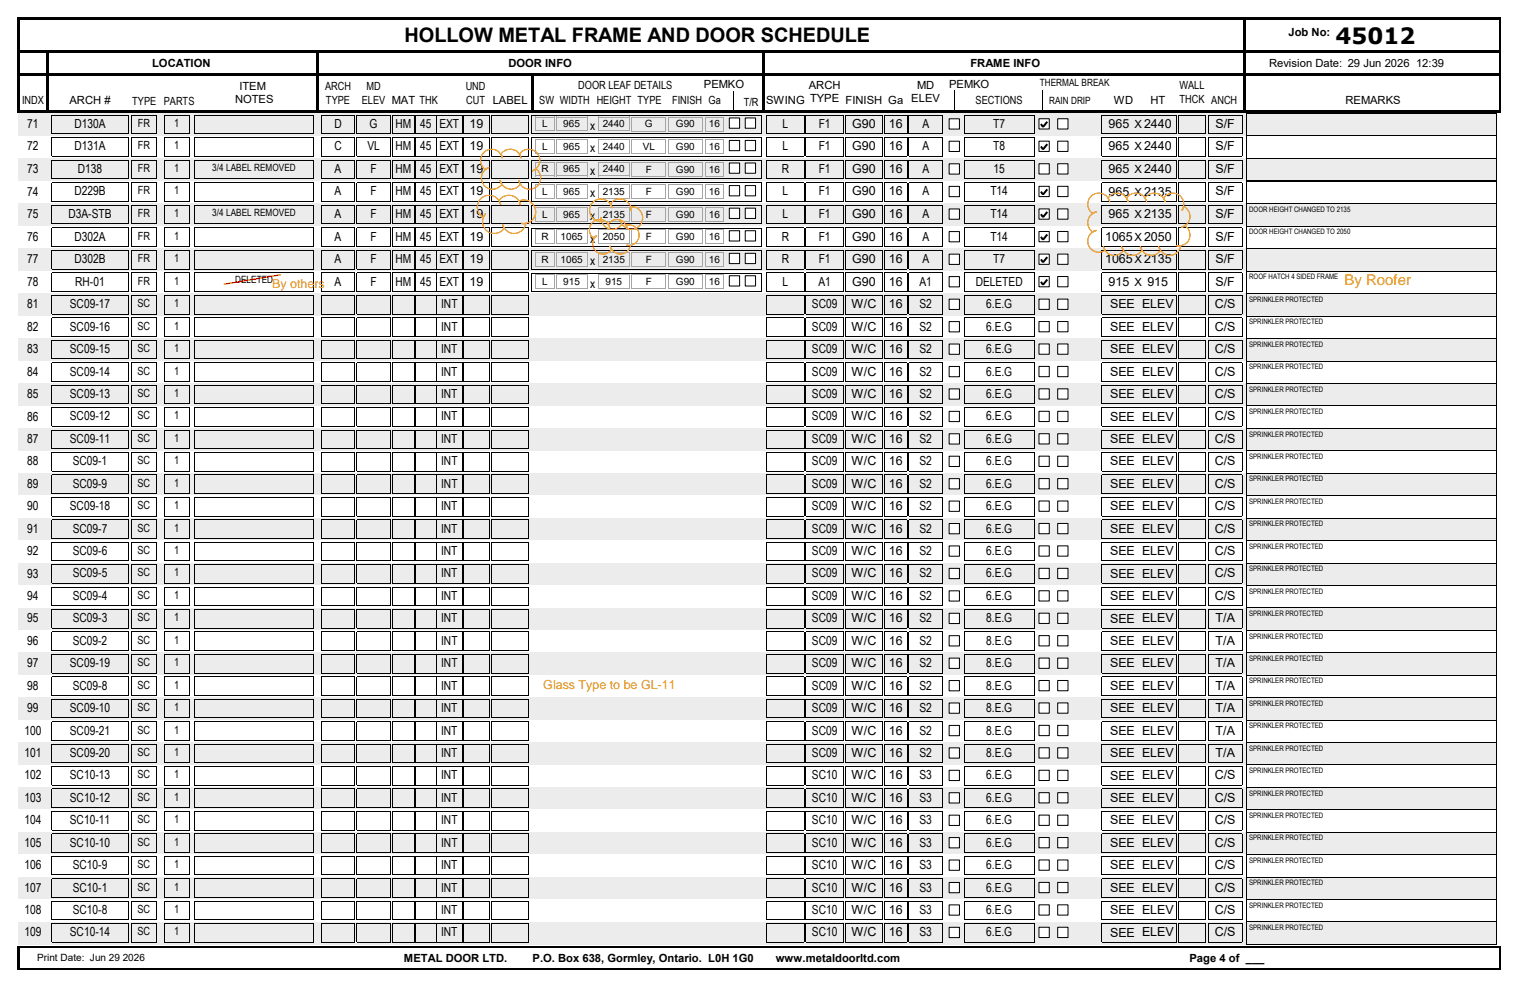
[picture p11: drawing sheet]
<svg xmlns="http://www.w3.org/2000/svg" width="432mm" height="279mm" viewBox="0 0 432 279" stroke-linecap="round" stroke-linejoin="round" font-family="sans-serif">
<defs><g id="words">
<text font-size="6.4" x="377.9" y="12.3">45012</text>
<text font-size="5.7" x="114.5" y="11.7">HOLLOW METAL FRAME AND DOOR SCHEDULE</text>
<text font-size="4.2" fill="#f90" x="380.5" y="80.7">By Roofer</text>
<g font-size="3.9" fill="#ececec">
<text x="419.3" y="36.1">70</text>
<text x="419.3" y="61.6">74</text>
<text x="419.3" y="74.4">76</text>
<text x="419.3" y="87.1">78</text>
<text x="419.3" y="99.8">80</text>
<text x="419.3" y="125.2">84</text>
<text x="419.3" y="137.9">86</text>
<text x="419.3" y="150.6">88</text>
<text x="419.3" y="163.3">90</text>
<text x="419.3" y="188.6">94</text>
<text x="419.3" y="201.3">96</text>
<text x="419.3" y="214">98</text>
<text x="417.3" y="226.7">100</text>
<text x="417.3" y="252.1">104</text>
<text x="417.3" y="264.8">106</text>
</g>
<g font-size="3.9" fill="#fff">
<text x="419.3" y="80.7">77</text>
<text x="419.3" y="93.5">79</text>
<text x="419.3" y="144.2">87</text>
<text x="419.3" y="156.9">89</text>
<text x="419.3" y="207.7">97</text>
<text x="419.3" y="220.4">99</text>
</g>
<g font-size="3.5">
<text x="7.7" y="36.2">71</text>
<text x="21.1" y="36.2">D130A</text>
<text x="94.6" y="36.2">D</text>
<text x="104.6" y="36.2">G</text>
<text x="111.9" y="36.2">HM</text>
<text x="118.9" y="36.2">45</text>
<text x="124.4" y="36.2">EXT</text>
<text x="132.9" y="36.2">19</text>
<text x="167" y="36.7">x</text>
<text x="221.4" y="36.2">L</text>
<text x="231.7" y="36.2">F1</text>
<text x="241.2" y="36.2">G90</text>
<text x="251.5" y="36.2">16</text>
<text x="261" y="36.2">A</text>
<text x="281.1" y="36.2">T7</text>
<text x="313.7" y="36.2">965 X2440</text>
<text x="344" y="36.2">S/F</text>
<text x="7.7" y="42.5">72</text>
<text x="21.1" y="42.5">D131A</text>
<text x="94.6" y="42.5">C</text>
<text x="104" y="42.5">VL</text>
<text x="111.9" y="42.5">HM</text>
<text x="118.9" y="42.5">45</text>
<text x="124.4" y="42.5">EXT</text>
<text x="132.9" y="42.5">19</text>
<text x="167" y="43.1">x</text>
<text x="221.4" y="42.5">L</text>
<text x="231.7" y="42.5">F1</text>
<text x="241.2" y="42.5">G90</text>
<text x="251.5" y="42.5">16</text>
<text x="261" y="42.5">A</text>
<text x="281.1" y="42.5">T8</text>
<text x="313.7" y="42.6">965 X2440</text>
<text x="344" y="42.5">S/F</text>
<text x="7.7" y="48.9">73</text>
<text x="22" y="48.9">D138</text>
<text x="94.7" y="48.9">A</text>
<text x="104.8" y="48.9">F</text>
<text x="111.9" y="48.9">HM</text>
<text x="118.9" y="48.9">45</text>
<text x="124.4" y="48.9">EXT</text>
<text x="132.9" y="48.9">19</text>
<text x="167" y="49.5">x</text>
<text x="221.2" y="48.9">R</text>
<text x="231.7" y="48.9">F1</text>
<text x="241.2" y="48.9">G90</text>
<text x="251.5" y="48.9">16</text>
<text x="261" y="48.9">A</text>
<text x="281.1" y="48.9">15</text>
<text x="313.7" y="49">965 X2440</text>
<text x="344" y="48.9">S/F</text>
<text x="7.7" y="55.3">74</text>
<text x="21.1" y="55.3">D229B</text>
<text x="94.7" y="55.3">A</text>
<text x="104.8" y="55.3">F</text>
<text x="111.9" y="55.3">HM</text>
<text x="118.9" y="55.3">45</text>
<text x="124.4" y="55.3">EXT</text>
<text x="132.9" y="55.3">19</text>
<text x="167" y="55.8">x</text>
<text x="221.4" y="55.3">L</text>
<text x="231.7" y="55.3">F1</text>
<text x="241.2" y="55.3">G90</text>
<text x="251.5" y="55.3">16</text>
<text x="261" y="55.3">A</text>
<text x="280.3" y="55.3">T14</text>
<text x="313.7" y="55.3">965 X2135</text>
<text x="344" y="55.3">S/F</text>
<text x="7.7" y="61.7">75</text>
<text x="19.4" y="61.7">D3A-STB</text>
<text x="94.7" y="61.7">A</text>
<text x="104.8" y="61.7">F</text>
<text x="111.9" y="61.7">HM</text>
<text x="118.9" y="61.7">45</text>
<text x="124.4" y="61.7">EXT</text>
<text x="132.9" y="61.7">19</text>
<text x="167" y="62.2">x</text>
<text x="221.4" y="61.7">L</text>
<text x="231.7" y="61.7">F1</text>
<text x="241.2" y="61.7">G90</text>
<text x="251.5" y="61.7">16</text>
<text x="261" y="61.7">A</text>
<text x="280.3" y="61.7">T14</text>
<text x="313.7" y="61.7">965 X2135</text>
<text x="344" y="61.7">S/F</text>
<text x="7.7" y="68.1">76</text>
<text x="21.1" y="68.1">D302A</text>
<text x="94.7" y="68.1">A</text>
<text x="104.8" y="68.1">F</text>
<text x="111.9" y="68.1">HM</text>
<text x="118.9" y="68.1">45</text>
<text x="124.4" y="68.1">EXT</text>
<text x="132.9" y="68.1">19</text>
<text x="167" y="68.6">x</text>
<text x="221.2" y="68.1">R</text>
<text x="231.7" y="68.1">F1</text>
<text x="241.2" y="68.1">G90</text>
<text x="251.5" y="68.1">16</text>
<text x="261" y="68.1">A</text>
<text x="280.3" y="68.1">T14</text>
<text x="312.7" y="68.1">1065X2050</text>
<text x="344" y="68.1">S/F</text>
<text x="7.7" y="74.5">77</text>
<text x="21.1" y="74.5">D302B</text>
<text x="94.7" y="74.5">A</text>
<text x="104.8" y="74.5">F</text>
<text x="111.9" y="74.5">HM</text>
<text x="118.9" y="74.5">45</text>
<text x="124.4" y="74.5">EXT</text>
<text x="132.9" y="74.5">19</text>
<text x="167" y="75">x</text>
<text x="221.2" y="74.5">R</text>
<text x="231.7" y="74.5">F1</text>
<text x="241.2" y="74.5">G90</text>
<text x="251.5" y="74.5">16</text>
<text x="261" y="74.5">A</text>
<text x="281.1" y="74.5">T7</text>
<text x="312.7" y="74.5">1065X2135</text>
<text x="344" y="74.5">S/F</text>
<text x="7.7" y="80.8">78</text>
<text x="21.3" y="80.8">RH-01</text>
<text x="94.7" y="80.8">A</text>
<text x="104.8" y="80.8">F</text>
<text x="111.9" y="80.8">HM</text>
<text x="118.9" y="80.8">45</text>
<text x="124.4" y="80.8">EXT</text>
<text x="132.9" y="80.8">19</text>
<text x="167" y="81.3">x</text>
<text x="221.4" y="80.8">L</text>
<text x="231.6" y="80.8">A1</text>
<text x="241.2" y="80.8">G90</text>
<text x="251.5" y="80.8">16</text>
<text x="260.2" y="80.8">A1</text>
<text x="276.1" y="80.8">DELETED</text>
<text x="313.7" y="80.8">915 X 915</text>
<text x="344" y="80.8">S/F</text>
<text x="7.7" y="87.2">81</text>
<text x="19.8" y="87.2">SC09-17</text>
<text x="124.8" y="87.2">INT</text>
<text x="229.8" y="87.2">SC09</text>
<text x="241" y="87.2">W/C</text>
<text x="251.5" y="87.2">16</text>
<text x="260.2" y="87.2">S2</text>
<text x="279.1" y="87.2">6.E.G</text>
<text x="314.1" y="87.2">SEE ELEV</text>
<text x="343.8" y="87.2">C/S</text>
<text x="7.7" y="93.5">82</text>
<text x="19.8" y="93.5">SC09-16</text>
<text x="124.8" y="93.5">INT</text>
<text x="229.8" y="93.5">SC09</text>
<text x="241" y="93.5">W/C</text>
<text x="251.5" y="93.5">16</text>
<text x="260.2" y="93.5">S2</text>
<text x="279.1" y="93.5">6.E.G</text>
<text x="314.1" y="93.6">SEE ELEV</text>
<text x="343.8" y="93.5">C/S</text>
<text x="7.7" y="99.9">83</text>
<text x="19.8" y="99.9">SC09-15</text>
<text x="124.8" y="99.9">INT</text>
<text x="229.8" y="99.9">SC09</text>
<text x="241" y="99.9">W/C</text>
<text x="251.5" y="99.9">16</text>
<text x="260.2" y="99.9">S2</text>
<text x="279.1" y="99.9">6.E.G</text>
<text x="314.1" y="99.9">SEE ELEV</text>
<text x="343.8" y="99.9">C/S</text>
<text x="7.7" y="106.2">84</text>
<text x="19.8" y="106.2">SC09-14</text>
<text x="124.8" y="106.2">INT</text>
<text x="229.8" y="106.2">SC09</text>
<text x="241" y="106.2">W/C</text>
<text x="251.5" y="106.2">16</text>
<text x="260.2" y="106.2">S2</text>
<text x="279.1" y="106.2">6.E.G</text>
<text x="314.1" y="106.3">SEE ELEV</text>
<text x="343.8" y="106.2">C/S</text>
<text x="7.7" y="112.6">85</text>
<text x="19.8" y="112.6">SC09-13</text>
<text x="124.8" y="112.6">INT</text>
<text x="229.8" y="112.6">SC09</text>
<text x="241" y="112.6">W/C</text>
<text x="251.5" y="112.6">16</text>
<text x="260.2" y="112.6">S2</text>
<text x="279.1" y="112.6">6.E.G</text>
<text x="314.1" y="112.6">SEE ELEV</text>
<text x="343.8" y="112.6">C/S</text>
<text x="7.7" y="118.9">86</text>
<text x="19.8" y="118.9">SC09-12</text>
<text x="124.8" y="118.9">INT</text>
<text x="229.8" y="118.9">SC09</text>
<text x="241" y="118.9">W/C</text>
<text x="251.5" y="118.9">16</text>
<text x="260.2" y="118.9">S2</text>
<text x="279.1" y="118.9">6.E.G</text>
<text x="314.1" y="119">SEE ELEV</text>
<text x="343.8" y="118.9">C/S</text>
<text x="7.7" y="125.3">87</text>
<text x="19.8" y="125.3">SC09-11</text>
<text x="124.8" y="125.3">INT</text>
<text x="229.8" y="125.3">SC09</text>
<text x="241" y="125.3">W/C</text>
<text x="251.5" y="125.3">16</text>
<text x="260.2" y="125.3">S2</text>
<text x="279.1" y="125.3">6.E.G</text>
<text x="314.1" y="125.3">SEE ELEV</text>
<text x="343.8" y="125.3">C/S</text>
<text x="7.7" y="131.6">88</text>
<text x="20.6" y="131.6">SC09-1</text>
<text x="124.8" y="131.6">INT</text>
<text x="229.8" y="131.6">SC09</text>
<text x="241" y="131.6">W/C</text>
<text x="251.5" y="131.6">16</text>
<text x="260.2" y="131.6">S2</text>
<text x="279.1" y="131.6">6.E.G</text>
<text x="314.1" y="131.7">SEE ELEV</text>
<text x="343.8" y="131.6">C/S</text>
<text x="7.7" y="138">89</text>
<text x="20.6" y="138">SC09-9</text>
<text x="124.8" y="138">INT</text>
<text x="229.8" y="138">SC09</text>
<text x="241" y="138">W/C</text>
<text x="251.5" y="138">16</text>
<text x="260.2" y="138">S2</text>
<text x="279.1" y="138">6.E.G</text>
<text x="314.1" y="138">SEE ELEV</text>
<text x="343.8" y="138">C/S</text>
<text x="7.7" y="144.3">90</text>
<text x="19.8" y="144.3">SC09-18</text>
<text x="124.8" y="144.3">INT</text>
<text x="229.8" y="144.3">SC09</text>
<text x="241" y="144.3">W/C</text>
<text x="251.5" y="144.3">16</text>
<text x="260.2" y="144.3">S2</text>
<text x="279.1" y="144.3">6.E.G</text>
<text x="314.1" y="144.4">SEE ELEV</text>
<text x="343.8" y="144.3">C/S</text>
<text x="7.7" y="150.7">91</text>
<text x="20.6" y="150.6">SC09-7</text>
<text x="124.8" y="150.6">INT</text>
<text x="229.8" y="150.6">SC09</text>
<text x="241" y="150.6">W/C</text>
<text x="251.5" y="150.6">16</text>
<text x="260.2" y="150.6">S2</text>
<text x="279.1" y="150.6">6.E.G</text>
<text x="314.1" y="150.7">SEE ELEV</text>
<text x="343.8" y="150.6">C/S</text>
<text x="7.7" y="157">92</text>
<text x="20.6" y="157">SC09-6</text>
<text x="124.8" y="157">INT</text>
<text x="229.8" y="157">SC09</text>
<text x="241" y="157">W/C</text>
<text x="251.5" y="157">16</text>
<text x="260.2" y="157">S2</text>
<text x="279.1" y="157">6.E.G</text>
<text x="314.1" y="157">SEE ELEV</text>
<text x="343.8" y="157">C/S</text>
<text x="7.7" y="163.4">93</text>
<text x="20.6" y="163.3">SC09-5</text>
<text x="124.8" y="163.3">INT</text>
<text x="229.8" y="163.3">SC09</text>
<text x="241" y="163.3">W/C</text>
<text x="251.5" y="163.3">16</text>
<text x="260.2" y="163.3">S2</text>
<text x="279.1" y="163.3">6.E.G</text>
<text x="314.1" y="163.4">SEE ELEV</text>
<text x="343.8" y="163.3">C/S</text>
<text x="7.7" y="169.7">94</text>
<text x="20.6" y="169.7">SC09-4</text>
<text x="124.8" y="169.7">INT</text>
<text x="229.8" y="169.7">SC09</text>
<text x="241" y="169.7">W/C</text>
<text x="251.5" y="169.7">16</text>
<text x="260.2" y="169.7">S2</text>
<text x="279.1" y="169.7">6.E.G</text>
<text x="314.1" y="169.7">SEE ELEV</text>
<text x="343.8" y="169.7">C/S</text>
<text x="7.7" y="176">95</text>
<text x="20.6" y="176">SC09-3</text>
<text x="124.8" y="176">INT</text>
<text x="229.8" y="176">SC09</text>
<text x="241" y="176">W/C</text>
<text x="251.5" y="176">16</text>
<text x="260.2" y="176">S2</text>
<text x="279.1" y="176">8.E.G</text>
<text x="314.1" y="176.1">SEE ELEV</text>
<text x="344" y="176">T/A</text>
<text x="7.7" y="182.4">96</text>
<text x="20.6" y="182.4">SC09-2</text>
<text x="124.8" y="182.4">INT</text>
<text x="229.8" y="182.4">SC09</text>
<text x="241" y="182.4">W/C</text>
<text x="251.5" y="182.4">16</text>
<text x="260.2" y="182.4">S2</text>
<text x="279.1" y="182.4">8.E.G</text>
<text x="314.1" y="182.4">SEE ELEV</text>
<text x="344" y="182.4">T/A</text>
<text x="7.7" y="188.7">97</text>
<text x="19.8" y="188.7">SC09-19</text>
<text x="124.8" y="188.7">INT</text>
<text x="229.8" y="188.7">SC09</text>
<text x="241" y="188.7">W/C</text>
<text x="251.5" y="188.7">16</text>
<text x="260.2" y="188.7">S2</text>
<text x="279.1" y="188.7">8.E.G</text>
<text x="314.1" y="188.8">SEE ELEV</text>
<text x="344" y="188.7">T/A</text>
<text x="7.7" y="195.1">98</text>
<text x="20.6" y="195.1">SC09-8</text>
<text x="124.8" y="195.1">INT</text>
<text x="229.8" y="195.1">SC09</text>
<text x="241" y="195.1">W/C</text>
<text x="251.5" y="195.1">16</text>
<text x="260.2" y="195.1">S2</text>
<text x="279.1" y="195.1">8.E.G</text>
<text x="314.1" y="195.1">SEE ELEV</text>
<text x="344" y="195.1">T/A</text>
<text x="7.7" y="201.4">99</text>
<text x="19.8" y="201.4">SC09-10</text>
<text x="124.8" y="201.4">INT</text>
<text x="229.8" y="201.4">SC09</text>
<text x="241" y="201.4">W/C</text>
<text x="251.5" y="201.4">16</text>
<text x="260.2" y="201.4">S2</text>
<text x="279.1" y="201.4">8.E.G</text>
<text x="314.1" y="201.5">SEE ELEV</text>
<text x="344" y="201.4">T/A</text>
<text x="6.9" y="207.8">100</text>
<text x="19.8" y="207.8">SC09-21</text>
<text x="124.8" y="207.8">INT</text>
<text x="229.8" y="207.8">SC09</text>
<text x="241" y="207.8">W/C</text>
<text x="251.5" y="207.8">16</text>
<text x="260.2" y="207.8">S2</text>
<text x="279.1" y="207.8">8.E.G</text>
<text x="314.1" y="207.8">SEE ELEV</text>
<text x="344" y="207.8">T/A</text>
<text x="6.9" y="214.1">101</text>
<text x="19.8" y="214.1">SC09-20</text>
<text x="124.8" y="214.1">INT</text>
<text x="229.8" y="214.1">SC09</text>
<text x="241" y="214.1">W/C</text>
<text x="251.5" y="214.1">16</text>
<text x="260.2" y="214.1">S2</text>
<text x="279.1" y="214.1">8.E.G</text>
<text x="314.1" y="214.2">SEE ELEV</text>
<text x="344" y="214.1">T/A</text>
<text x="6.9" y="220.5">102</text>
<text x="19.8" y="220.4">SC10-13</text>
<text x="124.8" y="220.4">INT</text>
<text x="229.8" y="220.4">SC10</text>
<text x="241" y="220.4">W/C</text>
<text x="251.5" y="220.4">16</text>
<text x="260.2" y="220.4">S3</text>
<text x="279.1" y="220.4">6.E.G</text>
<text x="314.1" y="220.5">SEE ELEV</text>
<text x="343.8" y="220.4">C/S</text>
<text x="6.9" y="226.8">103</text>
<text x="19.8" y="226.8">SC10-12</text>
<text x="124.8" y="226.8">INT</text>
<text x="229.8" y="226.8">SC10</text>
<text x="241" y="226.8">W/C</text>
<text x="251.5" y="226.8">16</text>
<text x="260.2" y="226.8">S3</text>
<text x="279.1" y="226.8">6.E.G</text>
<text x="314.1" y="226.8">SEE ELEV</text>
<text x="343.8" y="226.8">C/S</text>
<text x="6.9" y="233.2">104</text>
<text x="19.8" y="233.1">SC10-11</text>
<text x="124.8" y="233.1">INT</text>
<text x="229.8" y="233.1">SC10</text>
<text x="241" y="233.1">W/C</text>
<text x="251.5" y="233.1">16</text>
<text x="260.2" y="233.1">S3</text>
<text x="279.1" y="233.1">6.E.G</text>
<text x="314.1" y="233.2">SEE ELEV</text>
<text x="343.8" y="233.1">C/S</text>
<text x="6.9" y="239.5">105</text>
<text x="19.8" y="239.5">SC10-10</text>
<text x="124.8" y="239.5">INT</text>
<text x="229.8" y="239.5">SC10</text>
<text x="241" y="239.5">W/C</text>
<text x="251.5" y="239.5">16</text>
<text x="260.2" y="239.5">S3</text>
<text x="279.1" y="239.5">6.E.G</text>
<text x="314.1" y="239.5">SEE ELEV</text>
<text x="343.8" y="239.5">C/S</text>
<text x="6.9" y="245.8">106</text>
<text x="20.6" y="245.8">SC10-9</text>
<text x="124.8" y="245.8">INT</text>
<text x="229.8" y="245.8">SC10</text>
<text x="241" y="245.8">W/C</text>
<text x="251.5" y="245.8">16</text>
<text x="260.2" y="245.8">S3</text>
<text x="279.1" y="245.8">6.E.G</text>
<text x="314.1" y="245.9">SEE ELEV</text>
<text x="343.8" y="245.8">C/S</text>
<text x="6.9" y="252.2">107</text>
<text x="20.6" y="252.2">SC10-1</text>
<text x="124.8" y="252.2">INT</text>
<text x="229.8" y="252.2">SC10</text>
<text x="241" y="252.2">W/C</text>
<text x="251.5" y="252.2">16</text>
<text x="260.2" y="252.2">S3</text>
<text x="279.1" y="252.2">6.E.G</text>
<text x="314.1" y="252.2">SEE ELEV</text>
<text x="343.8" y="252.2">C/S</text>
<text x="6.9" y="258.5">108</text>
<text x="20.6" y="258.5">SC10-8</text>
<text x="124.8" y="258.5">INT</text>
<text x="229.8" y="258.5">SC10</text>
<text x="241" y="258.5">W/C</text>
<text x="251.5" y="258.5">16</text>
<text x="260.2" y="258.5">S3</text>
<text x="279.1" y="258.5">6.E.G</text>
<text x="314.1" y="258.6">SEE ELEV</text>
<text x="343.8" y="258.5">C/S</text>
<text x="6.9" y="264.9">109</text>
<text x="19.8" y="264.9">SC10-14</text>
<text x="124.8" y="264.9">INT</text>
<text x="229.8" y="264.9">SC10</text>
<text x="241" y="264.9">W/C</text>
<text x="251.5" y="264.9">16</text>
<text x="260.2" y="264.9">S3</text>
<text x="279.1" y="264.9">6.E.G</text>
<text x="314.1" y="264.9">SEE ELEV</text>
<text x="343.8" y="264.9">C/S</text>
</g>
<g font-size="3.5" fill="#f90">
<text x="77" y="81.3">By others</text>
<text x="153.7" y="194.9">Glass Type to be GL-11</text>
</g>
<g font-size="3.2">
<text x="364.6" y="10.3">Job No:</text>
<text x="43" y="19">LOCATION</text>
<text x="143.9" y="19">DOOR INFO</text>
<text x="274.6" y="19">FRAME INFO</text>
<text x="359.1" y="18.9">Revision Date:</text>
<text x="381.4" y="19">29 Jun 2026 12:39</text>
<text x="6.2" y="29.5">INDX</text>
<text x="19.7" y="29.5">ARCH #</text>
<text x="37.4" y="29.6">TYPE PARTS</text>
<text x="66.5" y="29.2">NOTES</text>
<text x="67.8" y="25.5">ITEM</text>
<text x="92" y="25.6">ARCH</text>
<text x="92.2" y="29.3">TYPE</text>
<text x="102.4" y="29.3">ELEV MAT THK</text>
<text x="103.7" y="25.6">MD</text>
<text x="131.8" y="25.6">UND</text>
<text x="131.9" y="29.3">CUT LABEL</text>
<text x="152.6" y="29.5">SW WIDTH HEIGHT TYPE</text>
<text x="163.6" y="25.3">DOOR LEAF DETAILS</text>
<text x="190.2" y="29.5">FINISH Ga</text>
<text x="199.2" y="24.8">PEMKO</text>
<text x="216.8" y="29.5">SWING TYPE FINISH Ga</text>
<text x="228.9" y="25.3">ARCH</text>
<text x="257.9" y="28.9">ELEV</text>
<text x="259.5" y="25.3">MD</text>
<text x="268.6" y="24.8">PEMKO</text>
<text x="276.1" y="29.5">SECTIONS</text>
<text x="315.2" y="29.5">WD</text>
<text x="325.5" y="29.5">HT</text>
<text x="333.8" y="25.3">WALL</text>
<text x="333.8" y="29.1">THCK ANCH</text>
<text x="380.7" y="29.5">REMARKS</text>
<text x="39" y="35.9">FR</text>
<text x="49.2" y="35.9">1</text>
<text x="210.5" y="30.1">T/R</text>
<text x="39" y="42.2">FR</text>
<text x="49.2" y="42.2">1</text>
<text x="39" y="48.6">FR</text>
<text x="49.2" y="48.6">1</text>
<text x="39" y="55">FR</text>
<text x="49.2" y="55">1</text>
<text x="39" y="61.4">FR</text>
<text x="49.2" y="61.4">1</text>
<text x="39" y="67.8">FR</text>
<text x="49.2" y="67.8">1</text>
<text x="39" y="74.2">FR</text>
<text x="49.2" y="74.2">1</text>
<text x="39" y="80.5">FR</text>
<text x="49.2" y="80.5">1</text>
<text x="38.9" y="86.9">SC</text>
<text x="49.2" y="86.9">1</text>
<text x="38.9" y="93.3">SC</text>
<text x="49.2" y="93.3">1</text>
<text x="38.9" y="99.6">SC</text>
<text x="49.2" y="99.6">1</text>
<text x="38.9" y="105.9">SC</text>
<text x="49.2" y="105.9">1</text>
<text x="38.9" y="112.3">SC</text>
<text x="49.2" y="112.3">1</text>
<text x="38.9" y="118.6">SC</text>
<text x="49.2" y="118.6">1</text>
<text x="38.9" y="125">SC</text>
<text x="49.2" y="125">1</text>
<text x="38.9" y="131.3">SC</text>
<text x="49.2" y="131.3">1</text>
<text x="38.9" y="137.7">SC</text>
<text x="49.2" y="137.7">1</text>
<text x="38.9" y="144">SC</text>
<text x="49.2" y="144">1</text>
<text x="38.9" y="150.4">SC</text>
<text x="49.2" y="150.4">1</text>
<text x="38.9" y="156.7">SC</text>
<text x="49.2" y="156.7">1</text>
<text x="38.9" y="163">SC</text>
<text x="49.2" y="163">1</text>
<text x="38.9" y="169.4">SC</text>
<text x="49.2" y="169.4">1</text>
<text x="38.9" y="175.7">SC</text>
<text x="49.2" y="175.7">1</text>
<text x="38.9" y="182.1">SC</text>
<text x="49.2" y="182.1">1</text>
<text x="38.9" y="188.4">SC</text>
<text x="49.2" y="188.4">1</text>
<text x="38.9" y="194.8">SC</text>
<text x="49.2" y="194.8">1</text>
<text x="38.9" y="201.1">SC</text>
<text x="49.2" y="201.1">1</text>
<text x="38.9" y="207.5">SC</text>
<text x="49.2" y="207.5">1</text>
<text x="38.9" y="213.8">SC</text>
<text x="49.2" y="213.8">1</text>
<text x="38.9" y="220.2">SC</text>
<text x="49.2" y="220.2">1</text>
<text x="38.9" y="226.5">SC</text>
<text x="49.2" y="226.5">1</text>
<text x="38.9" y="232.9">SC</text>
<text x="49.2" y="232.9">1</text>
<text x="38.9" y="239.2">SC</text>
<text x="49.2" y="239.2">1</text>
<text x="38.9" y="245.5">SC</text>
<text x="49.2" y="245.5">1</text>
<text x="38.9" y="251.9">SC</text>
<text x="49.2" y="251.9">1</text>
<text x="38.9" y="258.2">SC</text>
<text x="49.2" y="258.2">1</text>
<text x="38.9" y="264.6">SC</text>
<text x="49.2" y="264.6">1</text>
<text x="114.3" y="272.2">METAL DOOR LTD.</text>
<text x="150.7" y="272.2">P.O. Box 638, Gormley, Ontario. L0H 1G0</text>
<text x="219.5" y="272.2">www.metaldoorltd.com</text>
<text x="336.6" y="272.2">Page 4 of ___</text>
</g>
<g font-size="2.8">
<text x="294.2" y="24.4">THERMAL BREAK</text>
<text x="296.9" y="29.5">RAIN DRIP</text>
<text x="153.4" y="36">L</text>
<text x="159.4" y="36">965</text>
<text x="170.5" y="36">2440</text>
<text x="182.5" y="36.1">G</text>
<text x="191.3" y="36.1">G90</text>
<text x="200.6" y="36.1">16</text>
<text x="153.4" y="42.4">L</text>
<text x="159.4" y="42.4">965</text>
<text x="170.5" y="42.4">2440</text>
<text x="181.9" y="42.4">VL</text>
<text x="191.3" y="42.4">G90</text>
<text x="200.6" y="42.4">16</text>
<text x="60.1" y="48.3">3/4 LABEL REMOVED</text>
<text x="153.2" y="48.8">R</text>
<text x="159.4" y="48.8">965</text>
<text x="170.5" y="48.8">2440</text>
<text x="182.7" y="48.8">F</text>
<text x="191.3" y="48.8">G90</text>
<text x="200.6" y="48.8">16</text>
<text x="153.4" y="55.2">L</text>
<text x="159.4" y="55.2">965</text>
<text x="170.5" y="55.2">2135</text>
<text x="182.7" y="55.2">F</text>
<text x="191.3" y="55.2">G90</text>
<text x="200.6" y="55.2">16</text>
<text x="60.1" y="61">3/4 LABEL REMOVED</text>
<text x="153.4" y="61.6">L</text>
<text x="159.4" y="61.6">965</text>
<text x="170.5" y="61.6">2135</text>
<text x="182.7" y="61.6">F</text>
<text x="191.3" y="61.6">G90</text>
<text x="200.6" y="61.6">16</text>
<text x="153.2" y="67.9">R</text>
<text x="158.6" y="67.9">1065</text>
<text x="170.5" y="67.9">2050</text>
<text x="182.7" y="68">F</text>
<text x="191.3" y="68">G90</text>
<text x="200.6" y="68">16</text>
<text x="153.2" y="74.3">R</text>
<text x="158.6" y="74.3">1065</text>
<text x="170.5" y="74.3">2135</text>
<text x="182.7" y="74.3">F</text>
<text x="191.3" y="74.3">G90</text>
<text x="200.6" y="74.3">16</text>
<text x="66.5" y="80.2">DELETED</text>
<text x="153.4" y="80.7">L</text>
<text x="159.4" y="80.7">915</text>
<text x="171.3" y="80.7">915</text>
<text x="182.7" y="80.7">F</text>
<text x="191.3" y="80.7">G90</text>
<text x="200.6" y="80.7">16</text>
<text x="10.5" y="271.8">Print Date: Jun 29 2026</text>
</g>
<g font-size="2.1">
<text x="353.5" y="59.9">DOOR HEIGHT CHANGED TO 2135</text>
<text x="353.5" y="66.3">DOOR HEIGHT CHANGED TO 2050</text>
<text x="353.5" y="79">ROOF HATCH 4 SIDED FRAME</text>
<text x="353.5" y="85.4">SPRINKLER PROTECTED</text>
<text x="353.5" y="91.8">SPRINKLER PROTECTED</text>
<text x="353.5" y="98.1">SPRINKLER PROTECTED</text>
<text x="353.5" y="104.4">SPRINKLER PROTECTED</text>
<text x="353.5" y="110.8">SPRINKLER PROTECTED</text>
<text x="353.5" y="117.1">SPRINKLER PROTECTED</text>
<text x="353.5" y="123.5">SPRINKLER PROTECTED</text>
<text x="353.5" y="129.8">SPRINKLER PROTECTED</text>
<text x="353.5" y="136.2">SPRINKLER PROTECTED</text>
<text x="353.5" y="142.5">SPRINKLER PROTECTED</text>
<text x="353.5" y="148.9">SPRINKLER PROTECTED</text>
<text x="353.5" y="155.2">SPRINKLER PROTECTED</text>
<text x="353.5" y="161.6">SPRINKLER PROTECTED</text>
<text x="353.5" y="167.9">SPRINKLER PROTECTED</text>
<text x="353.5" y="174.2">SPRINKLER PROTECTED</text>
<text x="353.5" y="180.6">SPRINKLER PROTECTED</text>
<text x="353.5" y="186.9">SPRINKLER PROTECTED</text>
<text x="353.5" y="193.3">SPRINKLER PROTECTED</text>
<text x="353.5" y="199.6">SPRINKLER PROTECTED</text>
<text x="353.5" y="206">SPRINKLER PROTECTED</text>
<text x="353.5" y="212.3">SPRINKLER PROTECTED</text>
<text x="353.5" y="218.7">SPRINKLER PROTECTED</text>
<text x="353.5" y="225">SPRINKLER PROTECTED</text>
<text x="353.5" y="231.4">SPRINKLER PROTECTED</text>
<text x="353.5" y="237.7">SPRINKLER PROTECTED</text>
<text x="353.5" y="244">SPRINKLER PROTECTED</text>
<text x="353.5" y="250.4">SPRINKLER PROTECTED</text>
<text x="353.5" y="256.7">SPRINKLER PROTECTED</text>
<text x="353.5" y="263.1">SPRINKLER PROTECTED</text>
</g>
</g></defs>
<g fill="#000">
<path d="M5 5h419.6v.4h-419.6z" fill-rule="evenodd"/>
<path d="M5 14.3h347.6v.7h-347.6z" fill-rule="evenodd"/>
<path d="M13.2 14.3h77v.7h-77z" fill-rule="evenodd"/>
<path d="M215.8 14.3h136.8v.7h-136.8z" fill-rule="evenodd"/>
<path d="M351.9 5h72.7v.4h-72.7z" fill-rule="evenodd"/>
<path d="M351.9 14.3h72.7v.7h-72.7z" fill-rule="evenodd"/>
<path d="M351.9 5h.7v10h-.7z" fill-rule="evenodd"/>
<path d="M5 31.2h419.6v.7h-419.6z" fill-rule="evenodd"/>
<path d="M5 5h.5v26.9h-.5z" fill-rule="evenodd"/>
<path d="M5 20.6h347.6v.7h-347.6z" fill-rule="evenodd"/>
<path d="M5 14.3h.5v7h-.5z" fill-rule="evenodd"/>
<path d="M13.2 31.2h77v.7h-77z" fill-rule="evenodd"/>
<path d="M13.2 14.3h.7v17.6h-.7z" fill-rule="evenodd"/>
<path d="M89.5 14.3h.7v17.6h-.7z" fill-rule="evenodd"/>
<path d="M215.8 31.2h136.8v.7h-136.8z" fill-rule="evenodd"/>
<path d="M215.8 14.3h.7v17.6h-.7z" fill-rule="evenodd"/>
<path d="M351.9 14.3h.7v17.6h-.7z" fill-rule="evenodd"/>
<path d="M351.9 20.6h72.7v.7h-72.7z" fill-rule="evenodd"/>
<path d="M351.9 31.2h72.7v.7h-72.7z" fill-rule="evenodd"/>
<path d="M351.9 20.6h.7v11.3h-.7z" fill-rule="evenodd"/>
<path d="M351.9 14.3h.7v7h-.7z" fill-rule="evenodd"/>
</g>
<path d="M424.4 5v26.9" fill="none" stroke="#000" stroke-width=".4"/>
<path d="M381.2 15.7h35.9v4.1h-35.9z" fill-rule="evenodd" fill="#fff"/>
<g fill="#000">
<path d="M150.4 20.6h66.1v.7h-66.1z" fill-rule="evenodd"/>
<path d="M150.4 31.2h66.1v.7h-66.1z" fill-rule="evenodd"/>
<path d="M150.4 20.6h.7v11.3h-.7z" fill-rule="evenodd"/>
<path d="M215.8 20.6h.7v11.3h-.7z" fill-rule="evenodd"/>
</g>
<path d="M377.7 5.6h38.1v8.4h-38.1z" fill-rule="evenodd" fill="#fff"/>
<path d="M207.4 25.7v6.4M270.2 25.7v6.2M295.1 25.4v6.4" fill="none" stroke="#000" stroke-width=".28"/>
<path d="M5.1 32.1h418.4v6.3h-418.4z" fill-rule="evenodd" fill="#ececec"/>
<g fill="none" stroke="#000" stroke-width=".28">
<path d="M14.6 32.6h21.8l-.1 5.3-21.7-.1zM37.1 32.6h7.2v5.3l-7.2-.1zM55.1 32.6h33.7v5.3l-33.7-.1M55.1 32.5v5.4M90.9 32.6h9.6l-.1 5.3-9.5-.1zM100.9 32.6h9.6v5.3l-9.6-.1zM117.4 32.5v5.4M117.4 32.6h-6.4v5.3l6.4-.1M117.6 32.6h13.3v5.3l-13.3-.1zM123.5 32.5v5.4M131.1 32.6h7.5v5.3l-7.5-.1zM139.1 32.6h10.6v5.3l-10.6-.1z"/>
<path d="M216.9 32.6h10.7v5.3l-10.7-.1zM228 32.6h10.7v5.3l-10.7-.1zM239.2 32.6h10.6v5.3l-10.6-.1zM250.3 32.6h6.4v5.3l-6.4-.1zM257.2 32.6h9.6l-.1 5.3-9.5-.1zM311.7 32.6h21.3l-.1 5.3-21.2-.1zM341.2 32.5v5.4M341.2 32.6h-7.7v5.3l7.7-.1M351.5 32.5v5.4M351.5 32.6h-9.6l.1 5.3 9.5-.1"/>
</g>
<g fill="#fff" stroke="#000" stroke-width=".28">
<path d="M299.3 33.6h2.9v2.9h-2.9z" fill-rule="evenodd"/>
<path d="M294 33.6h2.9v2.9h-2.9z" fill-rule="evenodd"/>
</g>
<path d="M296.4 34.4l-1.3 1.5-.5-.8" fill="none" stroke="#000" stroke-width=".57"/>
<path d="M352.8 32.1h70.8M352.8 38.4h70.8M352.8 32.1v6.4M423.5 32.1v6.4" fill="none" stroke="#000" stroke-width=".28"/>
<path d="M268.6 33.6h2.9v2.9h-2.9z" fill-rule="evenodd" fill="#fff" stroke="#000" stroke-width=".28"/>
<path d="M46.4 32.6h7.2l-.1 5.3-7.1-.1zM272.8 32.6h19.9v5.3l-19.9-.1z" fill="none" stroke="#000" stroke-width=".28"/>
<path d="M151.6 33.1h5.3M151.6 37h5.3M151.6 33.1v3.9M156.9 33.1v3.9M157.4 37h8.7M157.4 37v-3.9h8.7v3.9M169.3 37h8.8M169.3 37v-3.9h8.8v3.9M188.4 33.1v4M188.4 33.1h-9.6v4h9.6M189.2 33.1h9.5v4h-9.5zM199.5 33.1h5.3v4h-5.3z" fill="none" stroke="#a5a5a5" stroke-width=".28"/>
<g fill="#fff" stroke="#000" stroke-width=".28">
<path d="M206.4 33.4h2.9v2.9h-2.9z" fill-rule="evenodd"/>
<path d="M210.9 33.4h2.9v2.9h-2.9z" fill-rule="evenodd"/>
</g>
<path d="M150.5 32.6h65.1M150.5 32.6v5.2l65.1 .1v-5.3" fill="none" stroke="#000" stroke-width=".28"/>
<path d="M5.1 38.4h418.4v6.3h-418.4z" fill-rule="evenodd" fill="#fff"/>
<g fill="none" stroke="#000" stroke-width=".28">
<path d="M14.6 38.9h21.8l-.1 5.3h-21.7zM37.1 38.9h7.2v5.3h-7.2zM55.1 38.9h33.7v5.3h-33.7M55.1 38.9v5.3M90.9 38.9h9.6l-.1 5.3h-9.5zM100.9 38.9h9.6v5.3h-9.6zM117.4 38.9v5.3M117.4 38.9h-6.4v5.3h6.4M117.6 38.9h13.3v5.3h-13.3zM123.5 38.9v5.3M131.1 38.9h7.5v5.3h-7.5zM139.1 38.9h10.6v5.3h-10.6z"/>
<path d="M216.9 38.9h10.7v5.3h-10.7zM228 38.9h10.7v5.3h-10.7zM239.2 38.9h10.6v5.3h-10.6zM250.3 38.9h6.4v5.3h-6.4zM257.2 38.9h9.6l-.1 5.3h-9.5zM311.7 38.9h21.3l-.1 5.3h-21.2zM341.2 38.9v5.3M341.2 38.9h-7.7v5.3h7.7M351.5 38.9v5.3M351.5 38.9h-9.6l.1 5.3h9.5"/>
</g>
<g fill="#fff" stroke="#000" stroke-width=".28">
<path d="M299.3 39.9h2.9v2.9h-2.9z" fill-rule="evenodd"/>
<path d="M294 39.9h2.9v2.9h-2.9z" fill-rule="evenodd"/>
</g>
<path d="M296.4 40.8l-1.3 1.5-.5-.9" fill="none" stroke="#000" stroke-width=".57"/>
<path d="M352.8 38.4h70.8l-.1 6.4h-70.7z" fill="none" stroke="#000" stroke-width=".28"/>
<path d="M268.6 39.9h2.9v3h-2.9z" fill-rule="evenodd" fill="#fff" stroke="#000" stroke-width=".28"/>
<path d="M46.4 38.9h7.2l-.1 5.3h-7.1zM272.8 38.9h19.9v5.3h-19.9z" fill="none" stroke="#000" stroke-width=".28"/>
<g fill="none" stroke="#a5a5a5" stroke-width=".28">
<path d="M151.6 39.4h5.3M151.6 39.4v4M156.9 39.4v4M157.4 39.4h8.7M157.4 39.4v4h8.7v-4M169.3 39.4h8.8M169.3 39.4v4h8.8v-4M178.8 39.4h9.6M178.8 39.4v4h9.6M188.4 39.4v4M189.2 39.4h9.5M189.2 39.4v4h9.5v-4"/>
<path d="M199.5 39.4h5.3M199.5 39.4v4h5.3v-4M151.6 43.4h5.3"/>
</g>
<g fill="#fff" stroke="#000" stroke-width=".28">
<path d="M206.4 39.7h2.9v2.9h-2.9z" fill-rule="evenodd"/>
<path d="M210.9 39.7h2.9v2.9h-2.9z" fill-rule="evenodd"/>
</g>
<path d="M150.5 38.9h65.1v5.3h-65.1z" fill="none" stroke="#000" stroke-width=".28"/>
<path d="M5.1 44.8h418.4v6.3h-418.4z" fill-rule="evenodd" fill="#ececec"/>
<g fill="none" stroke="#000" stroke-width=".28">
<path d="M14.6 45.3h21.8l-.1 5.3h-21.7zM37.1 45.3h7.2v5.3h-7.2zM55.1 45.3h33.7v5.3h-33.7M55.1 45.3v5.3M90.9 45.3h9.6l-.1 5.3h-9.5zM100.9 45.3h9.6v5.3h-9.6zM117.4 45.3v5.3M117.4 45.3h-6.4v5.3h6.4M117.6 45.3h13.3v5.3h-13.3zM123.5 45.3v5.3M131.1 45.3h7.5v5.3h-7.5zM139.1 45.3h10.6v5.3h-10.6z"/>
<path d="M216.9 45.3h10.7v5.3h-10.7zM228 45.3h10.7v5.3h-10.7zM239.2 45.3h10.6v5.3h-10.6zM250.3 45.3h6.4v5.3h-6.4zM257.2 45.3h9.6l-.1 5.3h-9.5zM311.7 45.3h21.3l-.1 5.3h-21.2zM341.2 45.3v5.3M341.2 45.3h-7.7v5.3h7.7M351.5 45.3v5.3M351.5 45.3h-9.6l.1 5.3h9.5"/>
</g>
<g fill="#fff" stroke="#000" stroke-width=".28">
<path d="M299.3 46.3h2.9v2.9h-2.9z" fill-rule="evenodd"/>
<path d="M294 46.3h2.9v2.9h-2.9z" fill-rule="evenodd"/>
</g>
<path d="M352.8 44.8h70.8l-.1 6.4h-70.7z" fill="none" stroke="#000" stroke-width=".28"/>
<path d="M268.6 46.3h2.9v2.9h-2.9z" fill-rule="evenodd" fill="#fff" stroke="#000" stroke-width=".28"/>
<path d="M46.4 45.3h7.2l-.1 5.3h-7.1zM272.8 45.3h19.9v5.3h-19.9z" fill="none" stroke="#000" stroke-width=".28"/>
<path d="M151.6 45.8h5.3M151.6 49.8h5.3M151.6 45.8v4M156.9 45.8v4M157.4 45.8h8.7v4h-8.7zM169.3 45.8h8.8v4h-8.8zM188.4 45.8v4M188.4 45.8h-9.6v4h9.6M189.2 45.8h9.5v4h-9.5zM199.5 45.8h5.3v4h-5.3z" fill="none" stroke="#a5a5a5" stroke-width=".28"/>
<g fill="#fff" stroke="#000" stroke-width=".28">
<path d="M206.4 46.1h2.9v2.9h-2.9z" fill-rule="evenodd"/>
<path d="M210.9 46.1h2.9v2.9h-2.9z" fill-rule="evenodd"/>
</g>
<path d="M150.5 45.3h65.1M150.5 45.3v5.3h65.1v-5.3" fill="none" stroke="#000" stroke-width=".28"/>
<path d="M5.1 51.2h418.4v6.3h-418.4z" fill-rule="evenodd" fill="#fff"/>
<g fill="none" stroke="#000" stroke-width=".28">
<path d="M14.6 57h21.8M14.6 57v-5.3h21.8l-.1 5.3M37.1 57h7.2M37.1 57v-5.3h7.2v5.3M55.1 51.7h33.7v5.3M55.1 57h33.7M55.1 51.6v5.4M90.9 57h9.6M90.9 57v-5.3h9.6l-.1 5.3M100.9 57h9.6M101 57l-.1-5.3h9.6v5.3M111 57h6.4"/>
<path d="M117.4 51.6v5.4M117.4 51.7h-6.4v5.3M117.6 57h13.3M117.6 57v-5.3h13.3v5.3M123.5 51.6v5.4M131.1 57h7.5M131.2 57l-.1-5.3h7.5v5.3M139.1 57h10.6M139.1 57v-5.3h10.6v5.3M216.9 57h10.7M217 57l-.1-5.3h10.7v5.3M228 57h10.7"/>
<path d="M228.1 57l-.1-5.3h10.7v5.3M239.2 57h10.6M239.2 57v-5.3h10.6v5.3M250.3 57h6.4M250.3 57v-5.3h6.4v5.3M257.2 57h9.6M257.2 57v-5.3h9.6l-.1 5.3M311.7 57h21.3M311.8 57l-.1-5.3h21.3l-.1 5.3M333.5 57h7.7M341.2 51.6v5.4M341.2 51.7h-7.7v5.3"/>
<path d="M341.9 57h9.6M351.5 51.6v5.4M351.5 51.7h-9.6l.1 5.3"/>
</g>
<g fill="#fff" stroke="#000" stroke-width=".28">
<path d="M299.3 52.7h2.9v2.9h-2.9z" fill-rule="evenodd"/>
<path d="M294 52.7h2.9v2.9h-2.9z" fill-rule="evenodd"/>
</g>
<path d="M296.4 53.5l-1.3 1.5-.5-.8" fill="none" stroke="#000" stroke-width=".57"/>
<path d="M352.8 57.5h70.8M352.8 57.6v-6.4h70.8l-.1 6.4" fill="none" stroke="#000" stroke-width=".28"/>
<path d="M268.6 52.7h2.9v2.9h-2.9z" fill-rule="evenodd" fill="#fff" stroke="#000" stroke-width=".28"/>
<path d="M46.4 57h7.2M46.4 57v-5.3h7.2l-.1 5.3M272.8 57h19.9M272.8 57v-5.3h19.9v5.3" fill="none" stroke="#000" stroke-width=".28"/>
<g fill="none" stroke="#a5a5a5" stroke-width=".28">
<path d="M151.6 52.2h5.3M151.6 56.1h5.3M151.6 52.2v4M156.9 52.2v4M157.4 52.2h8.7v4l-8.7-.1zM169.3 52.2h8.8v4l-8.8-.1zM178.8 56.2h9.6M188.4 52.2v4M188.4 52.2h-9.6v4M189.2 56.2h9.5M189.2 56.2v-4h9.5v4M199.5 56.2h5.3"/>
<path d="M199.5 56.2v-4h5.3v4"/>
</g>
<g fill="#fff" stroke="#000" stroke-width=".28">
<path d="M206.4 52.5h2.9v2.9h-2.9z" fill-rule="evenodd"/>
<path d="M210.9 52.5h2.9v2.9h-2.9z" fill-rule="evenodd"/>
</g>
<path d="M150.5 57h65.1M150.5 57v-5.3h65.1v5.3" fill="none" stroke="#000" stroke-width=".28"/>
<path d="M5.1 57.6h418.4v6.3h-418.4z" fill-rule="evenodd" fill="#ececec"/>
<g fill="none" stroke="#000" stroke-width=".28">
<path d="M14.6 58.1h21.8M14.6 58v5.4M36.3 58v5.4M37.1 58.1h7.2M37.1 58v5.4M44.3 58v5.4M55.1 58.1h33.7M55.1 58v5.4M88.8 58v5.4M90.9 58.1h9.6M90.9 58v5.4M100.4 58v5.4"/>
<path d="M100.9 58.1h9.6M101 58v5.4M110.5 58v5.4M111 58.1h6.4M111 58v5.4M117.4 58v5.4M117.6 58.1h13.3M117.6 58v5.4M123.5 58v5.4M130.9 58v5.4M131.1 58.1h7.5M131.2 58v5.4"/>
<path d="M138.6 58v5.4M139.1 58.1h10.6M139.1 58v5.4M149.7 58v5.4M216.9 58.1h10.7M217 58v5.4M227.6 58v5.4M228 58.1h10.7M228.1 58v5.4M238.7 58v5.4M239.2 58.1h10.6M239.2 58v5.4"/>
<path d="M249.8 58v5.4M250.3 58.1h6.4M250.3 58v5.4M256.7 58v5.4M257.2 58.1h9.6M257.2 58v5.4M266.7 58v5.4M311.7 58.1h21.3M311.8 58v5.4M332.9 58v5.4M333.5 58.1h7.7M333.5 58v5.4"/>
<path d="M341.2 58v5.4M341.9 58.1h9.6M342 58v5.4M351.5 58v5.4M14.6 63.4h21.8M37.1 63.4h7.2M55.1 63.4h33.7M90.9 63.4h9.6M100.9 63.4h9.6M111 63.4h6.4M117.6 63.4h13.3M131.1 63.4h7.5"/>
<path d="M139.1 63.4h10.6M216.9 63.4h10.7M228 63.4h10.7M239.2 63.4h10.6M250.3 63.4h6.4M257.2 63.4h9.6M311.7 63.4h21.3M333.5 63.4h7.7M341.9 63.4h9.6"/>
</g>
<g fill="#fff" stroke="#000" stroke-width=".28">
<path d="M299.3 59.1h2.9v2.9h-2.9z" fill-rule="evenodd"/>
<path d="M294 59.1h2.9v2.9h-2.9z" fill-rule="evenodd"/>
</g>
<path d="M296.4 59.9l-1.3 1.5-.5-.8" fill="none" stroke="#000" stroke-width=".57"/>
<path d="M352.8 57.6h70.8l-.1 6.4-70.7-.1z" fill="none" stroke="#000" stroke-width=".28"/>
<path d="M268.6 59.1h2.9v2.9h-2.9z" fill-rule="evenodd" fill="#fff" stroke="#000" stroke-width=".28"/>
<path d="M46.4 58.1h7.2M46.4 58v5.4M53.5 58v5.4M272.8 58.1h19.9M272.8 58v5.4M292.7 58v5.4M46.4 63.4h7.2M272.8 63.4h19.9" fill="none" stroke="#000" stroke-width=".28"/>
<path d="M151.6 58.6h5.3M151.6 58.6v4M156.9 58.6v4M157.4 58.6h8.7v4l-8.7-.1zM169.3 58.6h8.8v4l-8.8-.1zM188.4 58.6v4M188.4 58.6h-9.6v4h9.6M189.2 58.6h9.5v4h-9.5zM199.5 58.6h5.3v4h-5.3zM151.6 62.5h5.3" fill="none" stroke="#a5a5a5" stroke-width=".28"/>
<g fill="#fff" stroke="#000" stroke-width=".28">
<path d="M206.4 58.9h2.9v2.9h-2.9z" fill-rule="evenodd"/>
<path d="M210.9 58.9h2.9v2.9h-2.9z" fill-rule="evenodd"/>
</g>
<path d="M150.5 63.4h65.1M150.5 63.4v-5.3h65.1v5.3" fill="none" stroke="#000" stroke-width=".28"/>
<path d="M5.1 64h418.4v6.3h-418.4z" fill-rule="evenodd" fill="#fff"/>
<g fill="none" stroke="#000" stroke-width=".28">
<path d="M14.6 64.4h21.8l-.1 5.4-21.7-.1zM37.1 64.4h7.2v5.4l-7.2-.1zM55.1 64.4h33.7v5.4l-33.7-.1M55.1 64.4v5.4M90.9 64.4h9.6l-.1 5.4-9.5-.1zM100.9 64.4h9.6v5.4l-9.6-.1zM117.4 64.4v5.4M117.4 64.4h-6.4v5.4l6.4-.1M117.6 64.4h13.3v5.4l-13.3-.1zM123.5 64.4v5.4M131.1 64.4h7.5v5.4l-7.5-.1zM139.1 64.4h10.6v5.4l-10.6-.1z"/>
<path d="M216.9 64.4h10.7v5.4l-10.7-.1zM228 64.4h10.7v5.4l-10.7-.1zM239.2 64.4h10.6v5.4l-10.6-.1zM250.3 64.4h6.4v5.4l-6.4-.1zM257.2 64.4h9.6l-.1 5.4-9.5-.1zM311.7 64.4h21.3l-.1 5.4-21.2-.1zM341.2 64.4v5.4M341.2 64.4h-7.7v5.4l7.7-.1M351.5 64.4v5.4M351.5 64.4h-9.6l.1 5.4 9.5-.1"/>
</g>
<g fill="#fff" stroke="#000" stroke-width=".28">
<path d="M299.3 65.5h2.9v2.9h-2.9z" fill-rule="evenodd"/>
<path d="M294 65.5h2.9v2.9h-2.9z" fill-rule="evenodd"/>
</g>
<path d="M296.4 66.3l-1.3 1.5-.5-.8" fill="none" stroke="#000" stroke-width=".57"/>
<path d="M352.8 64h70.8l-.1 6.3h-70.7z" fill="none" stroke="#000" stroke-width=".28"/>
<path d="M268.6 65.5h2.9v2.9h-2.9z" fill-rule="evenodd" fill="#fff" stroke="#000" stroke-width=".28"/>
<path d="M46.4 64.4h7.2l-.1 5.4-7.1-.1zM272.8 64.4h19.9v5.4l-19.9-.1z" fill="none" stroke="#000" stroke-width=".28"/>
<g fill="none" stroke="#a5a5a5" stroke-width=".28">
<path d="M151.6 65h5.3M151.6 68.9h5.3M151.6 65v4M156.9 65v4M157.4 65h8.7M157.4 68.9h8.7M157.4 65v4M166.1 65v4M169.3 65h8.8M169.3 68.9h8.8M169.3 65v4M178.1 65v4"/>
<path d="M178.8 65h9.6M178.8 65v4h9.6M188.4 65v4M189.2 65h9.5M189.2 65v4h9.5v-4M199.5 65h5.3M199.5 65v4h5.3v-4"/>
</g>
<g fill="#fff" stroke="#000" stroke-width=".28">
<path d="M206.4 65.3h2.9v2.9h-2.9z" fill-rule="evenodd"/>
<path d="M210.9 65.3h2.9v2.9h-2.9z" fill-rule="evenodd"/>
</g>
<path d="M150.5 64.5h65.1M150.5 64.5v5.2l65.1 .1v-5.3" fill="none" stroke="#000" stroke-width=".28"/>
<path d="M5.1 70.4h418.4v6.3h-418.4z" fill-rule="evenodd" fill="#ececec"/>
<g fill="none" stroke="#000" stroke-width=".28">
<path d="M14.6 70.8h21.8l-.1 5.3h-21.7zM37.1 70.8h7.2v5.3h-7.2zM55.1 70.8h33.7v5.3h-33.7M55.1 70.8v5.3M90.9 70.8h9.6l-.1 5.3h-9.5zM100.9 70.8h9.6v5.3h-9.6zM117.4 70.8v5.3M117.4 70.8h-6.4v5.3h6.4M117.6 70.8h13.3v5.3h-13.3zM123.5 70.8v5.3M131.1 70.8h7.5v5.3h-7.5zM139.1 70.8h10.6v5.3h-10.6z"/>
<path d="M216.9 70.8h10.7v5.3h-10.7zM228 70.8h10.7v5.3h-10.7zM239.2 70.8h10.6v5.3h-10.6zM250.3 70.8h6.4v5.3h-6.4zM257.2 70.8h9.6l-.1 5.3h-9.5zM311.7 70.8h21.3l-.1 5.3h-21.2zM341.2 70.8v5.3M341.2 70.8h-7.7v5.3h7.7M351.5 70.8v5.3M351.5 70.8h-9.6l.1 5.3h9.5"/>
</g>
<g fill="#fff" stroke="#000" stroke-width=".28">
<path d="M299.3 71.9h2.9v2.9h-2.9z" fill-rule="evenodd"/>
<path d="M294 71.9h2.9v2.9h-2.9z" fill-rule="evenodd"/>
</g>
<path d="M296.4 72.7l-1.3 1.5-.5-.8" fill="none" stroke="#000" stroke-width=".57"/>
<path d="M352.8 70.4h70.8M352.8 76.7h70.8M352.8 70.3v6.4M423.5 70.3v6.4" fill="none" stroke="#000" stroke-width=".28"/>
<path d="M268.6 71.9h2.9v2.9h-2.9z" fill-rule="evenodd" fill="#fff" stroke="#000" stroke-width=".28"/>
<path d="M46.4 70.8h7.2l-.1 5.3h-7.1zM272.8 70.8h19.9v5.3h-19.9z" fill="none" stroke="#000" stroke-width=".28"/>
<g fill="none" stroke="#a5a5a5" stroke-width=".28">
<path d="M151.6 71.4h5.3M151.6 75.3h5.3M151.6 71.4v3.9M156.9 71.4v3.9M157.4 71.4h8.7v3.9h-8.7zM169.3 71.4h8.8v3.9h-8.8zM178.8 75.4h9.6M188.4 71.4v4M188.4 71.4h-9.6v4M189.2 75.4h9.5M189.2 75.4v-4h9.5v4M199.5 75.4h5.3"/>
<path d="M199.5 75.4v-4h5.3v4"/>
</g>
<g fill="#fff" stroke="#000" stroke-width=".28">
<path d="M206.4 71.6h2.9v3h-2.9z" fill-rule="evenodd"/>
<path d="M210.9 71.6h2.9v3h-2.9z" fill-rule="evenodd"/>
</g>
<path d="M150.5 70.9h65.1v5.2h-65.1z" fill="none" stroke="#000" stroke-width=".28"/>
<path d="M5.1 76.7h418.4v6.3h-418.4z" fill-rule="evenodd" fill="#fff"/>
<g fill="none" stroke="#000" stroke-width=".28">
<path d="M14.6 77.2h21.8l-.1 5.3h-21.7zM37.1 77.2h7.2v5.3h-7.2zM55.1 77.2h33.7v5.3h-33.7M55.1 77.2v5.3M90.9 77.2h9.6l-.1 5.3h-9.5zM100.9 77.2h9.6v5.3h-9.6zM117.4 77.2v5.3M117.4 77.2h-6.4v5.3h6.4M117.6 77.2h13.3v5.3h-13.3zM123.5 77.2v5.3M131.1 77.2h7.5v5.3h-7.5zM139.1 77.2h10.6v5.3h-10.6z"/>
<path d="M216.9 77.2h10.7v5.3h-10.7zM228 77.2h10.7v5.3h-10.7zM239.2 77.2h10.6v5.3h-10.6zM250.3 77.2h6.4v5.3h-6.4zM257.2 77.2h9.6l-.1 5.3h-9.5zM311.7 77.2h21.3l-.1 5.3h-21.2zM341.2 77.2v5.3M341.2 77.2h-7.7v5.3h7.7M351.5 77.2v5.3M351.5 77.2h-9.6l.1 5.3h9.5"/>
</g>
<g fill="#fff" stroke="#000" stroke-width=".28">
<path d="M299.3 78.2h2.9v2.9h-2.9z" fill-rule="evenodd"/>
<path d="M294 78.2h2.9v2.9h-2.9z" fill-rule="evenodd"/>
</g>
<path d="M296.4 79.1l-1.3 1.5-.5-.9" fill="none" stroke="#000" stroke-width=".57"/>
<path d="M352.8 83.1h70.8M352.8 83.1v-6.4h70.8l-.1 6.4" fill="none" stroke="#000" stroke-width=".28"/>
<path d="M268.6 78.2h2.9v2.9h-2.9z" fill-rule="evenodd" fill="#fff" stroke="#000" stroke-width=".28"/>
<path d="M46.4 77.2h7.2l-.1 5.3h-7.1zM272.8 77.2h19.9v5.3h-19.9z" fill="none" stroke="#000" stroke-width=".28"/>
<g fill="none" stroke="#a5a5a5" stroke-width=".28">
<path d="M151.6 77.7h5.3M151.6 77.7v4M156.9 77.7v4M157.4 77.7h8.7M157.4 77.7v4M166.1 77.7v4M169.3 77.7h8.8M169.3 77.7v4M178.1 77.7v4M178.8 77.7h9.6M178.8 77.7v4h9.6M188.4 77.7v4"/>
<path d="M189.2 77.7h9.5M189.2 77.7v4h9.5v-4M199.5 77.7h5.3M199.5 77.7v4h5.3v-4M151.6 81.7h5.3M157.4 81.7h8.7M169.3 81.7h8.8"/>
</g>
<g fill="#fff" stroke="#000" stroke-width=".28">
<path d="M206.4 78h2.9v2.9h-2.9z" fill-rule="evenodd"/>
<path d="M210.9 78h2.9v2.9h-2.9z" fill-rule="evenodd"/>
</g>
<path d="M150.5 77.2h65.1M150.5 77.2v5.3h65.1v-5.3" fill="none" stroke="#000" stroke-width=".28"/>
<path d="M5.1 83.1h418.4v6.3h-418.4z" fill-rule="evenodd" fill="#ececec"/>
<g fill="none" stroke="#000" stroke-width=".28">
<path d="M14.6 83.6h21.8l-.1 5.3-21.7-.1zM37.1 83.6h7.2v5.3l-7.2-.1zM55.1 83.6h33.7v5.3l-33.7-.1M55.1 83.5v5.4M90.9 83.6h9.6l-.1 5.3-9.5-.1zM100.9 83.6h9.6v5.3l-9.6-.1zM117.4 83.5v5.4M117.4 83.6h-6.4v5.3l6.4-.1M117.6 83.6h13.3v5.3l-13.3-.1zM123.5 83.5v5.4M131.1 83.6h7.5v5.3l-7.5-.1zM139.1 83.6h10.6v5.3l-10.6-.1z"/>
<path d="M216.9 83.6h10.7v5.3l-10.7-.1zM228 83.6h10.7v5.3l-10.7-.1zM239.2 83.6h10.6v5.3l-10.6-.1zM250.3 83.6h6.4v5.3l-6.4-.1zM257.2 83.6h9.6l-.1 5.3-9.5-.1zM311.7 83.6h21.3l-.1 5.3-21.2-.1zM341.2 83.5v5.4M341.2 83.6h-7.7v5.3l7.7-.1M351.5 83.5v5.4M351.5 83.6h-9.6l.1 5.3 9.5-.1"/>
</g>
<g fill="#fff" stroke="#000" stroke-width=".28">
<path d="M299.3 84.6h2.9v2.9h-2.9z" fill-rule="evenodd"/>
<path d="M294 84.6h2.9v2.9h-2.9z" fill-rule="evenodd"/>
</g>
<path d="M352.8 83.1h70.8M352.8 89.4h70.8M352.8 83.1v6.4M423.5 83.1v6.4" fill="none" stroke="#000" stroke-width=".28"/>
<path d="M268.6 84.6h2.9v2.9h-2.9z" fill-rule="evenodd" fill="#fff" stroke="#000" stroke-width=".28"/>
<path d="M46.4 83.6h7.2l-.1 5.3-7.1-.1zM272.8 83.6h19.9v5.3l-19.9-.1z" fill="none" stroke="#000" stroke-width=".28"/>
<path d="M5.1 89.5h418.4v6.2h-418.4z" fill-rule="evenodd" fill="#fff"/>
<g fill="none" stroke="#000" stroke-width=".28">
<path d="M14.6 89.9h21.8l-.1 5.3h-21.7zM37.1 89.9h7.2v5.3h-7.2zM55.1 89.9h33.7v5.3h-33.7M55.1 89.9v5.3M90.9 89.9h9.6l-.1 5.3h-9.5zM100.9 89.9h9.6v5.3h-9.6zM117.4 89.9v5.3M117.4 89.9h-6.4v5.3h6.4M117.6 89.9h13.3v5.3h-13.3zM123.5 89.9v5.3M131.1 89.9h7.5v5.3h-7.5zM139.1 89.9h10.6v5.3h-10.6z"/>
<path d="M216.9 89.9h10.7v5.3h-10.7zM228 89.9h10.7v5.3h-10.7zM239.2 89.9h10.6v5.3h-10.6zM250.3 89.9h6.4v5.3h-6.4zM257.2 89.9h9.6l-.1 5.3h-9.5zM311.7 89.9h21.3l-.1 5.3h-21.2zM341.2 89.9v5.3M341.2 89.9h-7.7v5.3h7.7M351.5 89.9v5.3M351.5 89.9h-9.6l.1 5.3h9.5"/>
</g>
<g fill="#fff" stroke="#000" stroke-width=".28">
<path d="M299.3 90.9h2.9v3h-2.9z" fill-rule="evenodd"/>
<path d="M294 90.9h2.9v3h-2.9z" fill-rule="evenodd"/>
</g>
<path d="M352.8 89.4h70.8l-.1 6.4h-70.7z" fill="none" stroke="#000" stroke-width=".28"/>
<path d="M268.6 91h2.9v2.9h-2.9z" fill-rule="evenodd" fill="#fff" stroke="#000" stroke-width=".28"/>
<path d="M46.4 89.9h7.2l-.1 5.3h-7.1zM272.8 89.9h19.9v5.3h-19.9z" fill="none" stroke="#000" stroke-width=".28"/>
<path d="M5.1 95.8h418.4v6.3h-418.4z" fill-rule="evenodd" fill="#ececec"/>
<g fill="none" stroke="#000" stroke-width=".28">
<path d="M14.6 96.2h21.8l-.1 5.4-21.7-.1zM37.1 96.2h7.2v5.4l-7.2-.1zM55.1 96.2h33.7v5.4l-33.7-.1M55.1 96.2v5.4M90.9 96.2h9.6l-.1 5.4-9.5-.1zM100.9 96.2h9.6v5.4l-9.6-.1zM117.4 96.2v5.4M117.4 96.2h-6.4v5.4l6.4-.1M117.6 96.2h13.3v5.4l-13.3-.1zM123.5 96.2v5.4M131.1 96.2h7.5v5.4l-7.5-.1zM139.1 96.2h10.6v5.4l-10.6-.1z"/>
<path d="M216.9 96.2h10.7v5.4l-10.7-.1zM228 96.2h10.7v5.4l-10.7-.1zM239.2 96.2h10.6v5.4l-10.6-.1zM250.3 96.2h6.4v5.4l-6.4-.1zM257.2 96.2h9.6l-.1 5.4-9.5-.1zM311.7 96.2h21.3l-.1 5.4-21.2-.1zM341.2 96.2v5.4M341.2 96.2h-7.7v5.4l7.7-.1M351.5 96.2v5.4M351.5 96.2h-9.6l.1 5.4 9.5-.1"/>
</g>
<g fill="#fff" stroke="#000" stroke-width=".28">
<path d="M299.3 97.3h2.9v2.9h-2.9z" fill-rule="evenodd"/>
<path d="M294 97.3h2.9v2.9h-2.9z" fill-rule="evenodd"/>
</g>
<path d="M352.8 95.8h70.8l-.1 6.4-70.7-.1z" fill="none" stroke="#000" stroke-width=".28"/>
<path d="M268.6 97.3h2.9v2.9h-2.9z" fill-rule="evenodd" fill="#fff" stroke="#000" stroke-width=".28"/>
<path d="M46.4 96.2h7.2l-.1 5.4-7.1-.1zM272.8 96.2h19.9v5.4l-19.9-.1z" fill="none" stroke="#000" stroke-width=".28"/>
<path d="M5.1 102.1h418.4v6.3h-418.4z" fill-rule="evenodd" fill="#fff"/>
<g fill="none" stroke="#000" stroke-width=".28">
<path d="M14.6 102.6h21.8l-.1 5.3h-21.7zM37.1 102.6h7.2v5.3h-7.2zM55.1 102.6h33.7v5.3h-33.7M55.1 102.6v5.3M90.9 102.6h9.6l-.1 5.3h-9.5zM100.9 102.6h9.6v5.3h-9.6zM117.4 102.6v5.3M117.4 102.6h-6.4v5.3h6.4M117.6 102.6h13.3v5.3h-13.3zM123.5 102.6v5.3M131.1 102.6h7.5v5.3h-7.5zM139.1 102.6h10.6v5.3h-10.6z"/>
<path d="M216.9 102.6h10.7v5.3h-10.7zM228 102.6h10.7v5.3h-10.7zM239.2 102.6h10.6v5.3h-10.6zM250.3 102.6h6.4v5.3h-6.4zM257.2 102.6h9.6l-.1 5.3h-9.5zM311.7 102.6h21.3l-.1 5.3h-21.2zM341.2 102.6v5.3M341.2 102.6h-7.7v5.3h7.7M351.5 102.6v5.3M351.5 102.6h-9.6l.1 5.3h9.5"/>
</g>
<g fill="#fff" stroke="#000" stroke-width=".28">
<path d="M299.3 103.6h2.9v2.9h-2.9z" fill-rule="evenodd"/>
<path d="M294 103.6h2.9v2.9h-2.9z" fill-rule="evenodd"/>
</g>
<path d="M352.8 102.1h70.8M352.8 108.5h70.8M352.8 102.1v6.4M423.5 102.1v6.4" fill="none" stroke="#000" stroke-width=".28"/>
<path d="M268.6 103.7h2.9v2.9h-2.9z" fill-rule="evenodd" fill="#fff" stroke="#000" stroke-width=".28"/>
<path d="M46.4 102.6h7.2l-.1 5.3h-7.1zM272.8 102.6h19.9v5.3h-19.9z" fill="none" stroke="#000" stroke-width=".28"/>
<path d="M5.1 108.5h418.4v6.3h-418.4z" fill-rule="evenodd" fill="#ececec"/>
<g fill="none" stroke="#000" stroke-width=".28">
<path d="M14.6 108.9h21.8l-.1 5.3h-21.7zM37.1 108.9h7.2v5.3h-7.2zM55.1 108.9h33.7v5.3h-33.7M55.1 108.9v5.3M90.9 108.9h9.6l-.1 5.3h-9.5zM100.9 108.9h9.6v5.3h-9.6zM117.4 108.9v5.3M117.4 108.9h-6.4v5.3h6.4M117.6 108.9h13.3v5.3h-13.3zM123.5 108.9v5.3M131.1 108.9h7.5v5.3h-7.5zM139.1 108.9h10.6v5.3h-10.6z"/>
<path d="M216.9 108.9h10.7v5.3h-10.7zM228 108.9h10.7v5.3h-10.7zM239.2 108.9h10.6v5.3h-10.6zM250.3 108.9h6.4v5.3h-6.4zM257.2 108.9h9.6l-.1 5.3h-9.5zM311.7 108.9h21.3l-.1 5.3h-21.2zM341.2 108.9v5.3M341.2 108.9h-7.7v5.3h7.7M351.5 108.9v5.3M351.5 108.9h-9.6l.1 5.3h9.5"/>
</g>
<g fill="#fff" stroke="#000" stroke-width=".28">
<path d="M299.3 110h2.9v2.9h-2.9z" fill-rule="evenodd"/>
<path d="M294 110h2.9v2.9h-2.9z" fill-rule="evenodd"/>
</g>
<path d="M352.8 108.5h70.8l-.1 6.3h-70.7z" fill="none" stroke="#000" stroke-width=".28"/>
<path d="M268.6 110h2.9v2.9h-2.9z" fill-rule="evenodd" fill="#fff" stroke="#000" stroke-width=".28"/>
<path d="M46.4 108.9h7.2l-.1 5.3h-7.1zM272.8 108.9h19.9v5.3h-19.9z" fill="none" stroke="#000" stroke-width=".28"/>
<path d="M5.1 114.8h418.4v6.3h-418.4z" fill-rule="evenodd" fill="#fff"/>
<g fill="none" stroke="#000" stroke-width=".28">
<path d="M14.6 115.3h21.8M14.6 115.3v5.3M36.3 115.3v5.3M37.1 115.3h7.2M37.1 115.3v5.3M44.3 115.3v5.3M55.1 115.3h33.7M55.1 115.3v5.3M88.8 115.3v5.3M90.9 115.3h9.6M90.9 115.3v5.3M100.4 115.3v5.3"/>
<path d="M100.9 115.3h9.6M101 115.3v5.3M110.5 115.3v5.3M111 115.3h6.4M111 115.3v5.3M117.4 115.3v5.3M117.6 115.3h13.3M117.6 115.3v5.3M123.5 115.3v5.3M130.9 115.3v5.3M131.1 115.3h7.5M131.2 115.3v5.3"/>
<path d="M138.6 115.3v5.3M139.1 115.3h10.6M139.1 115.3v5.3M149.7 115.3v5.3M216.9 115.3h10.7M217 115.3v5.3M227.6 115.3v5.3M228 115.3h10.7M228.1 115.3v5.3M238.7 115.3v5.3M239.2 115.3h10.6M239.2 115.3v5.3"/>
<path d="M249.8 115.3v5.3M250.3 115.3h6.4M250.3 115.3v5.3M256.7 115.3v5.3M257.2 115.3h9.6M257.2 115.3v5.3M266.7 115.3v5.3M311.7 115.3h21.3M311.8 115.3v5.3M332.9 115.3v5.3M333.5 115.3h7.7M333.5 115.3v5.3"/>
<path d="M341.2 115.3v5.3M341.9 115.3h9.6M342 115.3v5.3M351.5 115.3v5.3M14.6 120.6h21.8M37.1 120.6h7.2M55.1 120.6h33.7M90.9 120.6h9.6M100.9 120.6h9.6M111 120.6h6.4M117.6 120.6h13.3M131.1 120.6h7.5"/>
<path d="M139.1 120.6h10.6M216.9 120.6h10.7M228 120.6h10.7M239.2 120.6h10.6M250.3 120.6h6.4M257.2 120.6h9.6M311.7 120.6h21.3M333.5 120.6h7.7M341.9 120.6h9.6"/>
</g>
<g fill="#fff" stroke="#000" stroke-width=".28">
<path d="M299.3 116.3h2.9v2.9h-2.9z" fill-rule="evenodd"/>
<path d="M294 116.3h2.9v2.9h-2.9z" fill-rule="evenodd"/>
</g>
<path d="M352.8 114.8h70.8l-.1 6.4h-70.7z" fill="none" stroke="#000" stroke-width=".28"/>
<path d="M268.6 116.3h2.9v2.9h-2.9z" fill-rule="evenodd" fill="#fff" stroke="#000" stroke-width=".28"/>
<path d="M46.4 115.3h7.2M46.4 115.3v5.3M53.5 115.3v5.3M272.8 115.3h19.9M272.8 115.3v5.3M292.7 115.3v5.3M46.4 120.6h7.2M272.8 120.6h19.9" fill="none" stroke="#000" stroke-width=".28"/>
<path d="M5.1 121.2h418.4v6.3h-418.4z" fill-rule="evenodd" fill="#ececec"/>
<g fill="none" stroke="#000" stroke-width=".28">
<path d="M14.6 121.6h21.8l-.1 5.3h-21.7zM37.1 121.6h7.2v5.3h-7.2zM55.1 121.6h33.7v5.3h-33.7M55.1 121.6v5.3M90.9 121.6h9.6l-.1 5.3h-9.5zM100.9 121.6h9.6v5.3h-9.6zM117.4 121.6v5.3M117.4 121.6h-6.4v5.3h6.4M117.6 121.6h13.3v5.3h-13.3zM123.5 121.6v5.3M131.1 121.6h7.5v5.3h-7.5zM139.1 121.6h10.6v5.3h-10.6z"/>
<path d="M216.9 121.6h10.7v5.3h-10.7zM228 121.6h10.7v5.3h-10.7zM239.2 121.6h10.6v5.3h-10.6zM250.3 121.6h6.4v5.3h-6.4zM257.2 121.6h9.6l-.1 5.3h-9.5zM311.7 121.6h21.3l-.1 5.3h-21.2zM341.2 121.6v5.3M341.2 121.6h-7.7v5.3h7.7M351.5 121.6v5.3M351.5 121.6h-9.6l.1 5.3h9.5"/>
</g>
<g fill="#fff" stroke="#000" stroke-width=".28">
<path d="M299.3 122.7h2.9v2.9h-2.9z" fill-rule="evenodd"/>
<path d="M294 122.7h2.9v2.9h-2.9z" fill-rule="evenodd"/>
</g>
<path d="M352.8 121.2h70.8M352.8 121.1v6.4h70.7v-6.4" fill="none" stroke="#000" stroke-width=".28"/>
<path d="M268.6 122.7h2.9v2.9h-2.9z" fill-rule="evenodd" fill="#fff" stroke="#000" stroke-width=".28"/>
<path d="M46.4 121.6h7.2l-.1 5.3h-7.1zM272.8 121.6h19.9v5.3h-19.9z" fill="none" stroke="#000" stroke-width=".28"/>
<path d="M5.1 127.5h418.4v6.3h-418.4z" fill-rule="evenodd" fill="#fff"/>
<g fill="none" stroke="#000" stroke-width=".28">
<path d="M14.6 128h21.8l-.1 5.3h-21.7zM37.1 128h7.2v5.3h-7.2zM55.1 128h33.7v5.3h-33.7M55.1 128v5.3M90.9 128h9.6l-.1 5.3h-9.5zM100.9 128h9.6v5.3h-9.6zM117.4 128v5.3M117.4 128h-6.4v5.3h6.4M117.6 128h13.3v5.3h-13.3zM123.5 128v5.3M131.1 128h7.5v5.3h-7.5zM139.1 128h10.6v5.3h-10.6z"/>
<path d="M216.9 128h10.7v5.3h-10.7zM228 128h10.7v5.3h-10.7zM239.2 128h10.6v5.3h-10.6zM250.3 128h6.4v5.3h-6.4zM257.2 128h9.6l-.1 5.3h-9.5zM311.7 128h21.3l-.1 5.3h-21.2zM341.2 128v5.3M341.2 128h-7.7v5.3h7.7M351.5 128v5.3M351.5 128h-9.6l.1 5.3h9.5"/>
</g>
<g fill="#fff" stroke="#000" stroke-width=".28">
<path d="M299.3 129h2.9v2.9h-2.9z" fill-rule="evenodd"/>
<path d="M294 129h2.9v2.9h-2.9z" fill-rule="evenodd"/>
</g>
<path d="M352.8 127.5h70.8M352.8 127.5v6.4h70.7v-6.4" fill="none" stroke="#000" stroke-width=".28"/>
<path d="M268.6 129h2.9v2.9h-2.9z" fill-rule="evenodd" fill="#fff" stroke="#000" stroke-width=".28"/>
<path d="M46.4 128h7.2l-.1 5.3h-7.1zM272.8 128h19.9v5.3h-19.9z" fill="none" stroke="#000" stroke-width=".28"/>
<path d="M5.1 133.9h418.4v6.3h-418.4z" fill-rule="evenodd" fill="#ececec"/>
<g fill="none" stroke="#000" stroke-width=".28">
<path d="M14.6 134.3h21.8M14.6 139.6h21.8M14.6 134.3v5.3M36.3 134.3v5.3M37.1 134.3h7.2M37.1 139.6h7.2M37.1 134.3v5.3M44.3 134.3v5.3M55.1 134.3h33.7M55.1 139.6h33.7M55.1 134.3v5.3M88.8 134.3v5.3"/>
<path d="M90.9 134.3h9.6M90.9 139.6h9.6M90.9 134.3v5.3M100.4 134.3v5.3M100.9 134.3h9.6M100.9 139.6h9.6M101 134.3v5.3M110.5 134.3v5.3M111 134.3h6.4M111 139.6h6.4M111 134.3v5.3M117.4 134.3v5.3"/>
<path d="M117.6 134.3h13.3M117.6 139.6h13.3M117.6 134.3v5.3M123.5 134.3v5.3M130.9 134.3v5.3M131.1 134.3h7.5M131.1 139.6h7.5M131.2 134.3v5.3M138.6 134.3v5.3M139.1 134.3h10.6M139.1 139.6h10.6M139.1 134.3v5.3"/>
<path d="M149.7 134.3v5.3M216.9 134.3h10.7M216.9 139.6h10.7M217 134.3v5.3M227.6 134.3v5.3M228 134.3h10.7M228 139.6h10.7M228.1 134.3v5.3M238.7 134.3v5.3M239.2 134.3h10.6M239.2 139.6h10.6M239.2 134.3v5.3"/>
<path d="M249.8 134.3v5.3M250.3 134.3h6.4M250.3 139.6h6.4M250.3 134.3v5.3M256.7 134.3v5.3M257.2 134.3h9.6M257.2 139.6h9.6M257.2 134.3v5.3M266.7 134.3v5.3M311.7 134.3h21.3M311.7 139.6h21.3M311.8 134.3v5.3"/>
<path d="M332.9 134.3v5.3M333.5 134.3h7.7M333.5 139.6h7.7M333.5 134.3v5.3M341.2 134.3v5.3M341.9 134.3h9.6M341.9 139.6h9.6M342 134.3v5.3M351.5 134.3v5.3"/>
</g>
<g fill="#fff" stroke="#000" stroke-width=".28">
<path d="M299.3 135.4h2.9v2.9h-2.9z" fill-rule="evenodd"/>
<path d="M294 135.4h2.9v2.9h-2.9z" fill-rule="evenodd"/>
</g>
<path d="M352.8 133.9h70.8l-.1 6.3h-70.7z" fill="none" stroke="#000" stroke-width=".28"/>
<path d="M268.6 135.4h2.9v2.9h-2.9z" fill-rule="evenodd" fill="#fff" stroke="#000" stroke-width=".28"/>
<path d="M46.4 134.3h7.2M46.4 139.6h7.2M46.4 134.3v5.3M53.5 134.3v5.3M272.8 134.3h19.9M272.8 139.6h19.9M272.8 134.3v5.3M292.7 134.3v5.3" fill="none" stroke="#000" stroke-width=".28"/>
<path d="M5.1 140.2h418.4v6.3h-418.4z" fill-rule="evenodd" fill="#fff"/>
<g fill="none" stroke="#000" stroke-width=".28">
<path d="M14.6 140.7h21.8l-.1 5.3h-21.7zM37.1 140.7h7.2v5.3h-7.2zM55.1 140.7h33.7v5.3h-33.7M55.1 140.6v5.4M90.9 140.7h9.6l-.1 5.3h-9.5zM100.9 140.7h9.6v5.3h-9.6zM117.4 140.6v5.4M117.4 140.7h-6.4v5.3h6.4M117.6 140.7h13.3v5.3h-13.3zM123.5 140.6v5.4M131.1 140.7h7.5v5.3h-7.5zM139.1 140.7h10.6v5.3h-10.6z"/>
<path d="M216.9 140.7h10.7v5.3h-10.7zM228 140.7h10.7v5.3h-10.7zM239.2 140.7h10.6v5.3h-10.6zM250.3 140.7h6.4v5.3h-6.4zM257.2 140.7h9.6l-.1 5.3h-9.5zM311.7 140.7h21.3l-.1 5.3h-21.2zM341.2 140.6v5.4M341.2 140.7h-7.7v5.3h7.7M351.5 140.6v5.4M351.5 140.7h-9.6l.1 5.3h9.5"/>
</g>
<g fill="#fff" stroke="#000" stroke-width=".28">
<path d="M299.3 141.7h2.9v2.9h-2.9z" fill-rule="evenodd"/>
<path d="M294 141.7h2.9v2.9h-2.9z" fill-rule="evenodd"/>
</g>
<path d="M352.8 140.2h70.8l-.1 6.4h-70.7z" fill="none" stroke="#000" stroke-width=".28"/>
<path d="M268.6 141.7h2.9v2.9h-2.9z" fill-rule="evenodd" fill="#fff" stroke="#000" stroke-width=".28"/>
<path d="M46.4 140.7h7.2l-.1 5.3h-7.1zM272.8 140.7h19.9v5.3h-19.9z" fill="none" stroke="#000" stroke-width=".28"/>
<path d="M5.1 146.6h418.4v6.2h-418.4z" fill-rule="evenodd" fill="#ececec"/>
<g fill="none" stroke="#000" stroke-width=".28">
<path d="M14.6 147h21.8l-.1 5.3h-21.7zM37.1 147h7.2v5.3h-7.2zM55.1 147h33.7v5.3h-33.7M55.1 147v5.3M90.9 147h9.6l-.1 5.3h-9.5zM100.9 147h9.6v5.3h-9.6zM117.4 147v5.3M117.4 147h-6.4v5.3h6.4M117.6 147h13.3v5.3h-13.3zM123.5 147v5.3M131.1 147h7.5v5.3h-7.5zM139.1 147h10.6v5.3h-10.6z"/>
<path d="M216.9 147h10.7v5.3h-10.7zM228 147h10.7v5.3h-10.7zM239.2 147h10.6v5.3h-10.6zM250.3 147h6.4v5.3h-6.4zM257.2 147h9.6l-.1 5.3h-9.5zM311.7 147h21.3l-.1 5.3h-21.2zM341.2 147v5.3M341.2 147h-7.7v5.3h7.7M351.5 147v5.3M351.5 147h-9.6l.1 5.3h9.5"/>
</g>
<g fill="#fff" stroke="#000" stroke-width=".28">
<path d="M299.3 148.1h2.9v2.9h-2.9z" fill-rule="evenodd"/>
<path d="M294 148.1h2.9v2.9h-2.9z" fill-rule="evenodd"/>
</g>
<path d="M352.8 146.6h70.8M352.8 146.5v6.4h70.7v-6.4" fill="none" stroke="#000" stroke-width=".28"/>
<path d="M268.6 148.1h2.9v2.9h-2.9z" fill-rule="evenodd" fill="#fff" stroke="#000" stroke-width=".28"/>
<path d="M46.4 147h7.2l-.1 5.3h-7.1zM272.8 147h19.9v5.3h-19.9z" fill="none" stroke="#000" stroke-width=".28"/>
<path d="M5.1 152.9h418.4v6.3h-418.4z" fill-rule="evenodd" fill="#fff"/>
<g fill="none" stroke="#000" stroke-width=".28">
<path d="M14.6 153.4h21.8M14.6 158.6h21.8M14.6 153.3v5.4M36.3 153.3v5.4M37.1 153.4h7.2M37.1 158.6h7.2M37.1 153.3v5.4M44.3 153.3v5.4M55.1 153.4h33.7M55.1 158.6h33.7M55.1 153.3v5.4M88.8 153.3v5.4"/>
<path d="M90.9 153.4h9.6M90.9 158.6h9.6M90.9 153.3v5.4M100.4 153.3v5.4M100.9 153.4h9.6M100.9 158.6h9.6M101 153.3v5.4M110.5 153.3v5.4M111 153.4h6.4M111 158.6h6.4M111 153.3v5.4M117.4 153.3v5.4"/>
<path d="M117.6 153.4h13.3M117.6 158.6h13.3M117.6 153.3v5.4M123.5 153.3v5.4M130.9 153.3v5.4M131.1 153.4h7.5M131.1 158.6h7.5M131.2 153.3v5.4M138.6 153.3v5.4M139.1 153.4h10.6M139.1 158.6h10.6M139.1 153.3v5.4"/>
<path d="M149.7 153.3v5.4M216.9 153.4h10.7M216.9 158.6h10.7M217 153.3v5.4M227.6 153.3v5.4M228 153.4h10.7M228 158.6h10.7M228.1 153.3v5.4M238.7 153.3v5.4M239.2 153.4h10.6M239.2 158.6h10.6M239.2 153.3v5.4"/>
<path d="M249.8 153.3v5.4M250.3 153.4h6.4M250.3 158.6h6.4M250.3 153.3v5.4M256.7 153.3v5.4M257.2 153.4h9.6M257.2 158.6h9.6M257.2 153.3v5.4M266.7 153.3v5.4M311.7 153.4h21.3M311.7 158.6h21.3M311.8 153.3v5.4"/>
<path d="M332.9 153.3v5.4M333.5 153.4h7.7M333.5 158.6h7.7M333.5 153.3v5.4M341.2 153.3v5.4M341.9 153.4h9.6M341.9 158.6h9.6M342 153.3v5.4M351.5 153.3v5.4"/>
</g>
<g fill="#fff" stroke="#000" stroke-width=".28">
<path d="M299.3 154.4h2.9v2.9h-2.9z" fill-rule="evenodd"/>
<path d="M294 154.4h2.9v2.9h-2.9z" fill-rule="evenodd"/>
</g>
<path d="M352.8 152.9h70.8l-.1 6.4-70.7-.1z" fill="none" stroke="#000" stroke-width=".28"/>
<path d="M268.6 154.4h2.9v2.9h-2.9z" fill-rule="evenodd" fill="#fff" stroke="#000" stroke-width=".28"/>
<path d="M46.4 153.4h7.2M46.4 158.6h7.2M46.4 153.3v5.4M53.5 153.3v5.4M272.8 153.4h19.9M272.8 158.6h19.9M272.8 153.3v5.4M292.7 153.3v5.4" fill="none" stroke="#000" stroke-width=".28"/>
<path d="M5.1 159.3h418.4v6.2h-418.4z" fill-rule="evenodd" fill="#ececec"/>
<g fill="none" stroke="#000" stroke-width=".28">
<path d="M14.6 159.7h21.8l-.1 5.3h-21.7zM37.1 159.7h7.2v5.3h-7.2zM55.1 159.7h33.7v5.3h-33.7M55.1 159.7v5.3M90.9 159.7h9.6l-.1 5.3h-9.5zM100.9 159.7h9.6v5.3h-9.6zM117.4 159.7v5.3M117.4 159.7h-6.4v5.3h6.4M117.6 159.7h13.3v5.3h-13.3zM123.5 159.7v5.3M131.1 159.7h7.5v5.3h-7.5zM139.1 159.7h10.6v5.3h-10.6z"/>
<path d="M216.9 159.7h10.7v5.3h-10.7zM228 159.7h10.7v5.3h-10.7zM239.2 159.7h10.6v5.3h-10.6zM250.3 159.7h6.4v5.3h-6.4zM257.2 159.7h9.6l-.1 5.3h-9.5zM311.7 159.7h21.3l-.1 5.3h-21.2zM341.2 159.7v5.3M341.2 159.7h-7.7v5.3h7.7M351.5 159.7v5.3M351.5 159.7h-9.6l.1 5.3h9.5"/>
</g>
<g fill="#fff" stroke="#000" stroke-width=".28">
<path d="M299.3 160.7h2.9v3h-2.9z" fill-rule="evenodd"/>
<path d="M294 160.7h2.9v3h-2.9z" fill-rule="evenodd"/>
</g>
<path d="M352.8 159.2h70.8l-.1 6.4h-70.7z" fill="none" stroke="#000" stroke-width=".28"/>
<path d="M268.6 160.8h2.9v2.9h-2.9z" fill-rule="evenodd" fill="#fff" stroke="#000" stroke-width=".28"/>
<path d="M46.4 159.7h7.2l-.1 5.3h-7.1zM272.8 159.7h19.9v5.3h-19.9z" fill="none" stroke="#000" stroke-width=".28"/>
<path d="M5.1 165.6h418.4v6.3h-418.4z" fill-rule="evenodd" fill="#fff"/>
<g fill="none" stroke="#000" stroke-width=".28">
<path d="M14.6 166h21.8l-.1 5.4-21.7-.1zM37.1 166h7.2v5.4l-7.2-.1zM55.1 166h33.7v5.4l-33.7-.1M55.1 166v5.4M90.9 166h9.6l-.1 5.4-9.5-.1zM100.9 166h9.6v5.4l-9.6-.1zM117.4 166v5.4M117.4 166h-6.4v5.4l6.4-.1M117.6 166h13.3v5.4l-13.3-.1zM123.5 166v5.4M131.1 166h7.5v5.4l-7.5-.1zM139.1 166h10.6v5.4l-10.6-.1z"/>
<path d="M216.9 166h10.7v5.4l-10.7-.1zM228 166h10.7v5.4l-10.7-.1zM239.2 166h10.6v5.4l-10.6-.1zM250.3 166h6.4v5.4l-6.4-.1zM257.2 166h9.6l-.1 5.4-9.5-.1zM311.7 166h21.3l-.1 5.4-21.2-.1zM341.2 166v5.4M341.2 166h-7.7v5.4l7.7-.1M351.5 166v5.4M351.5 166h-9.6l.1 5.4 9.5-.1"/>
</g>
<g fill="#fff" stroke="#000" stroke-width=".28">
<path d="M299.3 167.1h2.9v2.9h-2.9z" fill-rule="evenodd"/>
<path d="M294 167.1h2.9v2.9h-2.9z" fill-rule="evenodd"/>
</g>
<path d="M352.8 165.6h70.8M352.8 171.9h70.8M352.8 165.6v6.4M423.5 165.6v6.4" fill="none" stroke="#000" stroke-width=".28"/>
<path d="M268.6 167.1h2.9v2.9h-2.9z" fill-rule="evenodd" fill="#fff" stroke="#000" stroke-width=".28"/>
<path d="M46.4 166h7.2l-.1 5.4-7.1-.1zM272.8 166h19.9v5.4l-19.9-.1z" fill="none" stroke="#000" stroke-width=".28"/>
<path d="M5.1 172h418.4v6.2h-418.4z" fill-rule="evenodd" fill="#ececec"/>
<g fill="none" stroke="#000" stroke-width=".28">
<path d="M14.6 172.4h21.8l-.1 5.3h-21.7zM37.1 172.4h7.2v5.3h-7.2zM55.1 172.4h33.7v5.3h-33.7M55.1 172.4v5.3M90.9 172.4h9.6l-.1 5.3h-9.5zM100.9 172.4h9.6v5.3h-9.6zM117.4 172.4v5.3M117.4 172.4h-6.4v5.3h6.4M117.6 172.4h13.3v5.3h-13.3zM123.5 172.4v5.3M131.1 172.4h7.5v5.3h-7.5zM139.1 172.4h10.6v5.3h-10.6z"/>
<path d="M216.9 172.4h10.7v5.3h-10.7zM228 172.4h10.7v5.3h-10.7zM239.2 172.4h10.6v5.3h-10.6zM250.3 172.4h6.4v5.3h-6.4zM257.2 172.4h9.6l-.1 5.3h-9.5zM311.7 172.4h21.3l-.1 5.3h-21.2zM341.2 172.4v5.3M341.2 172.4h-7.7v5.3h7.7M351.5 172.4v5.3M351.5 172.4h-9.6l.1 5.3h9.5"/>
</g>
<g fill="#fff" stroke="#000" stroke-width=".28">
<path d="M299.3 173.4h2.9v2.9h-2.9z" fill-rule="evenodd"/>
<path d="M294 173.4h2.9v2.9h-2.9z" fill-rule="evenodd"/>
</g>
<path d="M352.8 171.9h70.8l-.1 6.4h-70.7z" fill="none" stroke="#000" stroke-width=".28"/>
<path d="M268.6 173.5h2.9v2.9h-2.9z" fill-rule="evenodd" fill="#fff" stroke="#000" stroke-width=".28"/>
<path d="M46.4 172.4h7.2l-.1 5.3h-7.1zM272.8 172.4h19.9v5.3h-19.9z" fill="none" stroke="#000" stroke-width=".28"/>
<path d="M5.1 178.3h418.4v6.3h-418.4z" fill-rule="evenodd" fill="#fff"/>
<g fill="none" stroke="#000" stroke-width=".28">
<path d="M14.6 178.7h21.8M14.6 178.7v5.3M36.3 178.7v5.3M37.1 178.7h7.2M37.1 178.7v5.3M44.3 178.7v5.3M55.1 178.7h33.7M55.1 178.7v5.3M88.8 178.7v5.3M90.9 178.7h9.6M90.9 178.7v5.3M100.4 178.7v5.3"/>
<path d="M100.9 178.7h9.6M101 178.7v5.3M110.5 178.7v5.3M111 178.7h6.4M111 178.7v5.3M117.4 178.7v5.3M117.6 178.7h13.3M117.6 178.7v5.3M123.5 178.7v5.3M130.9 178.7v5.3M131.1 178.7h7.5M131.2 178.7v5.3"/>
<path d="M138.6 178.7v5.3M139.1 178.7h10.6M139.1 178.7v5.3M149.7 178.7v5.3M216.9 178.7h10.7M217 178.7v5.3M227.6 178.7v5.3M228 178.7h10.7M228.1 178.7v5.3M238.7 178.7v5.3M239.2 178.7h10.6M239.2 178.7v5.3"/>
<path d="M249.8 178.7v5.3M250.3 178.7h6.4M250.3 178.7v5.3M256.7 178.7v5.3M257.2 178.7h9.6M257.2 178.7v5.3M266.7 178.7v5.3M311.7 178.7h21.3M311.8 178.7v5.3M332.9 178.7v5.3M333.5 178.7h7.7M333.5 178.7v5.3"/>
<path d="M341.2 178.7v5.3M341.9 178.7h9.6M342 178.7v5.3M351.5 178.7v5.3M14.6 184h21.8M37.1 184h7.2M55.1 184h33.7M90.9 184h9.6M100.9 184h9.6M111 184h6.4M117.6 184h13.3M131.1 184h7.5"/>
<path d="M139.1 184h10.6M216.9 184h10.7M228 184h10.7M239.2 184h10.6M250.3 184h6.4M257.2 184h9.6M311.7 184h21.3M333.5 184h7.7M341.9 184h9.6"/>
</g>
<g fill="#fff" stroke="#000" stroke-width=".28">
<path d="M299.3 179.8h2.9v2.9h-2.9z" fill-rule="evenodd"/>
<path d="M294 179.8h2.9v2.9h-2.9z" fill-rule="evenodd"/>
</g>
<path d="M352.8 178.3h70.8l-.1 6.3h-70.7z" fill="none" stroke="#000" stroke-width=".28"/>
<path d="M268.6 179.8h2.9v2.9h-2.9z" fill-rule="evenodd" fill="#fff" stroke="#000" stroke-width=".28"/>
<path d="M46.4 178.7h7.2M46.4 178.7v5.3M53.5 178.7v5.3M272.8 178.7h19.9M272.8 178.7v5.3M292.7 178.7v5.3M46.4 184h7.2M272.8 184h19.9" fill="none" stroke="#000" stroke-width=".28"/>
<path d="M5.1 184.6h418.4v6.3h-418.4z" fill-rule="evenodd" fill="#ececec"/>
<g fill="none" stroke="#000" stroke-width=".28">
<path d="M14.6 185.1h21.8l-.1 5.3h-21.7zM37.1 185.1h7.2v5.3h-7.2zM55.1 185.1h33.7v5.3h-33.7M55.1 185.1v5.3M90.9 185.1h9.6l-.1 5.3h-9.5zM100.9 185.1h9.6v5.3h-9.6zM117.4 185.1v5.3M117.4 185.1h-6.4v5.3h6.4M117.6 185.1h13.3v5.3h-13.3zM123.5 185.1v5.3M131.1 185.1h7.5v5.3h-7.5zM139.1 185.1h10.6v5.3h-10.6z"/>
<path d="M216.9 185.1h10.7v5.3h-10.7zM228 185.1h10.7v5.3h-10.7zM239.2 185.1h10.6v5.3h-10.6zM250.3 185.1h6.4v5.3h-6.4zM257.2 185.1h9.6l-.1 5.3h-9.5zM311.7 185.1h21.3l-.1 5.3h-21.2zM341.2 185.1v5.3M341.2 185.1h-7.7v5.3h7.7M351.5 185.1v5.3M351.5 185.1h-9.6l.1 5.3h9.5"/>
</g>
<g fill="#fff" stroke="#000" stroke-width=".28">
<path d="M299.3 186.1h2.9v2.9h-2.9z" fill-rule="evenodd"/>
<path d="M294 186.1h2.9v2.9h-2.9z" fill-rule="evenodd"/>
</g>
<path d="M352.8 191h70.8M352.8 191v-6.4h70.8l-.1 6.4" fill="none" stroke="#000" stroke-width=".28"/>
<path d="M268.6 186.1h2.9v3h-2.9z" fill-rule="evenodd" fill="#fff" stroke="#000" stroke-width=".28"/>
<path d="M46.4 185.1h7.2l-.1 5.3h-7.1zM272.8 185.1h19.9v5.3h-19.9z" fill="none" stroke="#000" stroke-width=".28"/>
<path d="M5.1 191h418.4v6.3h-418.4z" fill-rule="evenodd" fill="#fff"/>
<g fill="none" stroke="#000" stroke-width=".28">
<path d="M14.6 191.4h21.8l-.1 5.3h-21.7zM37.1 191.4h7.2v5.3h-7.2zM55.1 191.4h33.7v5.3h-33.7M55.1 191.4v5.3M90.9 191.4h9.6l-.1 5.3h-9.5zM100.9 191.4h9.6v5.3h-9.6zM117.4 191.4v5.3M117.4 191.4h-6.4v5.3h6.4M117.6 191.4h13.3v5.3h-13.3zM123.5 191.4v5.3M131.1 191.4h7.5v5.3h-7.5zM139.1 191.4h10.6v5.3h-10.6z"/>
<path d="M216.9 191.4h10.7v5.3h-10.7zM228 191.4h10.7v5.3h-10.7zM239.2 191.4h10.6v5.3h-10.6zM250.3 191.4h6.4v5.3h-6.4zM257.2 191.4h9.6l-.1 5.3h-9.5zM311.7 191.4h21.3l-.1 5.3h-21.2zM341.2 191.4v5.3M341.2 191.4h-7.7v5.3h7.7M351.5 191.4v5.3M351.5 191.4h-9.6l.1 5.3h9.5"/>
</g>
<g fill="#fff" stroke="#000" stroke-width=".28">
<path d="M299.3 192.5h2.9v2.9h-2.9z" fill-rule="evenodd"/>
<path d="M294 192.5h2.9v2.9h-2.9z" fill-rule="evenodd"/>
</g>
<path d="M352.8 191h70.8l-.1 6.3h-70.7z" fill="none" stroke="#000" stroke-width=".28"/>
<path d="M268.6 192.5h2.9v2.9h-2.9z" fill-rule="evenodd" fill="#fff" stroke="#000" stroke-width=".28"/>
<path d="M46.4 191.4h7.2l-.1 5.3h-7.1zM272.8 191.4h19.9v5.3h-19.9z" fill="none" stroke="#000" stroke-width=".28"/>
<path d="M5.1 197.3h418.4v6.3h-418.4z" fill-rule="evenodd" fill="#ececec"/>
<g fill="none" stroke="#000" stroke-width=".28">
<path d="M14.6 197.8h21.8M14.6 197.8v5.3M36.3 197.8v5.3M37.1 197.8h7.2M37.1 197.8v5.3M44.3 197.8v5.3M55.1 197.8h33.7M55.1 197.8v5.3M88.8 197.8v5.3M90.9 197.8h9.6M90.9 197.8v5.3M100.4 197.8v5.3"/>
<path d="M100.9 197.8h9.6M101 197.8v5.3M110.5 197.8v5.3M111 197.8h6.4M111 197.8v5.3M117.4 197.8v5.3M117.6 197.8h13.3M117.6 197.8v5.3M123.5 197.8v5.3M130.9 197.8v5.3M131.1 197.8h7.5M131.2 197.8v5.3"/>
<path d="M138.6 197.8v5.3M139.1 197.8h10.6M139.1 197.8v5.3M149.7 197.8v5.3M216.9 197.8h10.7M217 197.8v5.3M227.6 197.8v5.3M228 197.8h10.7M228.1 197.8v5.3M238.7 197.8v5.3M239.2 197.8h10.6M239.2 197.8v5.3"/>
<path d="M249.8 197.8v5.3M250.3 197.8h6.4M250.3 197.8v5.3M256.7 197.8v5.3M257.2 197.8h9.6M257.2 197.8v5.3M266.7 197.8v5.3M311.7 197.8h21.3M311.8 197.8v5.3M332.9 197.8v5.3M333.5 197.8h7.7M333.5 197.8v5.3"/>
<path d="M341.2 197.8v5.3M341.9 197.8h9.6M342 197.8v5.3M351.5 197.8v5.3M14.6 203.1h21.8M37.1 203.1h7.2M55.1 203.1h33.7M90.9 203.1h9.6M100.9 203.1h9.6M111 203.1h6.4M117.6 203.1h13.3M131.1 203.1h7.5"/>
<path d="M139.1 203.1h10.6M216.9 203.1h10.7M228 203.1h10.7M239.2 203.1h10.6M250.3 203.1h6.4M257.2 203.1h9.6M311.7 203.1h21.3M333.5 203.1h7.7M341.9 203.1h9.6"/>
</g>
<g fill="#fff" stroke="#000" stroke-width=".28">
<path d="M299.3 198.8h2.9v2.9h-2.9z" fill-rule="evenodd"/>
<path d="M294 198.8h2.9v2.9h-2.9z" fill-rule="evenodd"/>
</g>
<path d="M352.8 197.3h70.8l-.1 6.4h-70.7z" fill="none" stroke="#000" stroke-width=".28"/>
<path d="M268.6 198.8h2.9v2.9h-2.9z" fill-rule="evenodd" fill="#fff" stroke="#000" stroke-width=".28"/>
<path d="M46.4 197.8h7.2M46.4 197.8v5.3M53.5 197.8v5.3M272.8 197.8h19.9M272.8 197.8v5.3M292.7 197.8v5.3M46.4 203.1h7.2M272.8 203.1h19.9" fill="none" stroke="#000" stroke-width=".28"/>
<path d="M5.1 203.7h418.4v6.3h-418.4z" fill-rule="evenodd" fill="#fff"/>
<g fill="none" stroke="#000" stroke-width=".28">
<path d="M14.6 204.1h21.8l-.1 5.3h-21.7zM37.1 204.1h7.2v5.3h-7.2zM55.1 204.1h33.7v5.3h-33.7M55.1 204.1v5.3M90.9 204.1h9.6l-.1 5.3h-9.5zM100.9 204.1h9.6v5.3h-9.6zM117.4 204.1v5.3M117.4 204.1h-6.4v5.3h6.4M117.6 204.1h13.3v5.3h-13.3zM123.5 204.1v5.3M131.1 204.1h7.5v5.3h-7.5zM139.1 204.1h10.6v5.3h-10.6z"/>
<path d="M216.9 204.1h10.7v5.3h-10.7zM228 204.1h10.7v5.3h-10.7zM239.2 204.1h10.6v5.3h-10.6zM250.3 204.1h6.4v5.3h-6.4zM257.2 204.1h9.6l-.1 5.3h-9.5zM311.7 204.1h21.3l-.1 5.3h-21.2zM341.2 204.1v5.3M341.2 204.1h-7.7v5.3h7.7M351.5 204.1v5.3M351.5 204.1h-9.6l.1 5.3h9.5"/>
</g>
<g fill="#fff" stroke="#000" stroke-width=".28">
<path d="M299.3 205.2h2.9v2.9h-2.9z" fill-rule="evenodd"/>
<path d="M294 205.2h2.9v2.9h-2.9z" fill-rule="evenodd"/>
</g>
<path d="M352.8 210h70.8M352.8 210v-6.3h70.8l-.1 6.3" fill="none" stroke="#000" stroke-width=".28"/>
<path d="M268.6 205.2h2.9v2.9h-2.9z" fill-rule="evenodd" fill="#fff" stroke="#000" stroke-width=".28"/>
<path d="M46.4 204.1h7.2l-.1 5.3h-7.1zM272.8 204.1h19.9v5.3h-19.9z" fill="none" stroke="#000" stroke-width=".28"/>
<path d="M5.1 210h418.4v6.3h-418.4z" fill-rule="evenodd" fill="#ececec"/>
<g fill="none" stroke="#000" stroke-width=".28">
<path d="M14.6 210.5h21.8l-.1 5.3h-21.7zM37.1 210.5h7.2v5.3h-7.2zM55.1 210.5h33.7v5.3h-33.7M55.1 210.4v5.4M90.9 210.5h9.6l-.1 5.3h-9.5zM100.9 210.5h9.6v5.3h-9.6zM117.4 210.4v5.4M117.4 210.5h-6.4v5.3h6.4M117.6 210.5h13.3v5.3h-13.3zM123.5 210.4v5.4M131.1 210.5h7.5v5.3h-7.5zM139.1 210.5h10.6v5.3h-10.6z"/>
<path d="M216.9 210.5h10.7v5.3h-10.7zM228 210.5h10.7v5.3h-10.7zM239.2 210.5h10.6v5.3h-10.6zM250.3 210.5h6.4v5.3h-6.4zM257.2 210.5h9.6l-.1 5.3h-9.5zM311.7 210.5h21.3l-.1 5.3h-21.2zM341.2 210.4v5.4M341.2 210.5h-7.7v5.3h7.7M351.5 210.4v5.4M351.5 210.5h-9.6l.1 5.3h9.5"/>
</g>
<g fill="#fff" stroke="#000" stroke-width=".28">
<path d="M299.3 211.5h2.9v2.9h-2.9z" fill-rule="evenodd"/>
<path d="M294 211.5h2.9v2.9h-2.9z" fill-rule="evenodd"/>
</g>
<path d="M352.8 210h70.8l-.1 6.4-70.7-.1z" fill="none" stroke="#000" stroke-width=".28"/>
<path d="M268.6 211.5h2.9v2.9h-2.9z" fill-rule="evenodd" fill="#fff" stroke="#000" stroke-width=".28"/>
<path d="M46.4 210.5h7.2l-.1 5.3h-7.1zM272.8 210.5h19.9v5.3h-19.9z" fill="none" stroke="#000" stroke-width=".28"/>
<path d="M5.1 216.4h418.4v6.2h-418.4z" fill-rule="evenodd" fill="#fff"/>
<g fill="none" stroke="#000" stroke-width=".28">
<path d="M14.6 216.8h21.8M14.6 216.8v5.3M36.3 216.8v5.3M37.1 216.8h7.2M37.1 216.8v5.3M44.3 216.8v5.3M55.1 216.8h33.7M55.1 216.8v5.3M88.8 216.8v5.3M90.9 216.8h9.6M90.9 216.8v5.3M100.4 216.8v5.3"/>
<path d="M100.9 216.8h9.6M101 216.8v5.3M110.5 216.8v5.3M111 216.8h6.4M111 216.8v5.3M117.4 216.8v5.3M117.6 216.8h13.3M117.6 216.8v5.3M123.5 216.8v5.3M130.9 216.8v5.3M131.1 216.8h7.5M131.2 216.8v5.3"/>
<path d="M138.6 216.8v5.3M139.1 216.8h10.6M139.1 216.8v5.3M149.7 216.8v5.3M216.9 216.8h10.7M217 216.8v5.3M227.6 216.8v5.3M228 216.8h10.7M228.1 216.8v5.3M238.7 216.8v5.3M239.2 216.8h10.6M239.2 216.8v5.3"/>
<path d="M249.8 216.8v5.3M250.3 216.8h6.4M250.3 216.8v5.3M256.7 216.8v5.3M257.2 216.8h9.6M257.2 216.8v5.3M266.7 216.8v5.3M311.7 216.8h21.3M311.8 216.8v5.3M332.9 216.8v5.3M333.5 216.8h7.7M333.5 216.8v5.3"/>
<path d="M341.2 216.8v5.3M341.9 216.8h9.6M342 216.8v5.3M351.5 216.8v5.3M14.6 222.1h21.8M37.1 222.1h7.2M55.1 222.1h33.7M90.9 222.1h9.6M100.9 222.1h9.6M111 222.1h6.4M117.6 222.1h13.3M131.1 222.1h7.5"/>
<path d="M139.1 222.1h10.6M216.9 222.1h10.7M228 222.1h10.7M239.2 222.1h10.6M250.3 222.1h6.4M257.2 222.1h9.6M311.7 222.1h21.3M333.5 222.1h7.7M341.9 222.1h9.6"/>
</g>
<g fill="#fff" stroke="#000" stroke-width=".28">
<path d="M299.3 217.9h2.9v2.9h-2.9z" fill-rule="evenodd"/>
<path d="M294 217.9h2.9v2.9h-2.9z" fill-rule="evenodd"/>
</g>
<path d="M352.8 216.3h70.8l-.1 6.4h-70.7z" fill="none" stroke="#000" stroke-width=".28"/>
<path d="M268.6 217.9h2.9v2.9h-2.9z" fill-rule="evenodd" fill="#fff" stroke="#000" stroke-width=".28"/>
<path d="M46.4 216.8h7.2M46.4 216.8v5.3M53.5 216.8v5.3M272.8 216.8h19.9M272.8 216.8v5.3M292.7 216.8v5.3M46.4 222.1h7.2M272.8 222.1h19.9" fill="none" stroke="#000" stroke-width=".28"/>
<path d="M5.1 222.7h418.4v6.3h-418.4z" fill-rule="evenodd" fill="#ececec"/>
<g fill="none" stroke="#000" stroke-width=".28">
<path d="M14.6 223.2h21.8l-.1 5.3-21.7-.1zM37.1 223.2h7.2v5.3l-7.2-.1zM55.1 223.2h33.7v5.3l-33.7-.1M55.1 223.1v5.4M90.9 223.2h9.6l-.1 5.3-9.5-.1zM100.9 223.2h9.6v5.3l-9.6-.1zM117.4 223.1v5.4M117.4 223.2h-6.4v5.3l6.4-.1M117.6 223.2h13.3v5.3l-13.3-.1zM123.5 223.1v5.4M131.1 223.2h7.5v5.3l-7.5-.1zM139.1 223.2h10.6v5.3l-10.6-.1z"/>
<path d="M216.9 223.2h10.7v5.3l-10.7-.1zM228 223.2h10.7v5.3l-10.7-.1zM239.2 223.2h10.6v5.3l-10.6-.1zM250.3 223.2h6.4v5.3l-6.4-.1zM257.2 223.2h9.6l-.1 5.3-9.5-.1zM311.7 223.2h21.3l-.1 5.3-21.2-.1zM341.2 223.1v5.4M341.2 223.2h-7.7v5.3l7.7-.1M351.5 223.1v5.4M351.5 223.2h-9.6l.1 5.3 9.5-.1"/>
</g>
<g fill="#fff" stroke="#000" stroke-width=".28">
<path d="M299.3 224.2h2.9v2.9h-2.9z" fill-rule="evenodd"/>
<path d="M294 224.2h2.9v2.9h-2.9z" fill-rule="evenodd"/>
</g>
<path d="M352.8 222.7h70.8l-.1 6.4-70.7-.1z" fill="none" stroke="#000" stroke-width=".28"/>
<path d="M268.6 224.2h2.9v2.9h-2.9z" fill-rule="evenodd" fill="#fff" stroke="#000" stroke-width=".28"/>
<path d="M46.4 223.2h7.2l-.1 5.3-7.1-.1zM272.8 223.2h19.9v5.3l-19.9-.1z" fill="none" stroke="#000" stroke-width=".28"/>
<path d="M5.1 229.1h418.4v6.2h-418.4z" fill-rule="evenodd" fill="#fff"/>
<g fill="none" stroke="#000" stroke-width=".28">
<path d="M14.6 229.5h21.8l-.1 5.3h-21.7zM37.1 229.5h7.2v5.3h-7.2zM55.1 229.5h33.7v5.3h-33.7M55.1 229.5v5.3M90.9 229.5h9.6l-.1 5.3h-9.5zM100.9 229.5h9.6v5.3h-9.6zM117.4 229.5v5.3M117.4 229.5h-6.4v5.3h6.4M117.6 229.5h13.3v5.3h-13.3zM123.5 229.5v5.3M131.1 229.5h7.5v5.3h-7.5zM139.1 229.5h10.6v5.3h-10.6z"/>
<path d="M216.9 229.5h10.7v5.3h-10.7zM228 229.5h10.7v5.3h-10.7zM239.2 229.5h10.6v5.3h-10.6zM250.3 229.5h6.4v5.3h-6.4zM257.2 229.5h9.6l-.1 5.3h-9.5zM311.7 229.5h21.3l-.1 5.3h-21.2zM341.2 229.5v5.3M341.2 229.5h-7.7v5.3h7.7M351.5 229.5v5.3M351.5 229.5h-9.6l.1 5.3h9.5"/>
</g>
<g fill="#fff" stroke="#000" stroke-width=".28">
<path d="M299.3 230.5h2.9v3h-2.9z" fill-rule="evenodd"/>
<path d="M294 230.5h2.9v3h-2.9z" fill-rule="evenodd"/>
</g>
<path d="M352.8 229h70.8M352.8 235.4h70.8M352.8 229v6.4M423.5 229v6.4" fill="none" stroke="#000" stroke-width=".28"/>
<path d="M268.6 230.6h2.9v2.9h-2.9z" fill-rule="evenodd" fill="#fff" stroke="#000" stroke-width=".28"/>
<path d="M46.4 229.5h7.2l-.1 5.3h-7.1zM272.8 229.5h19.9v5.3h-19.9z" fill="none" stroke="#000" stroke-width=".28"/>
<path d="M5.1 235.4h418.4v6.3h-418.4z" fill-rule="evenodd" fill="#ececec"/>
<g fill="none" stroke="#000" stroke-width=".28">
<path d="M14.6 235.8h21.8l-.1 5.4-21.7-.1zM37.1 235.8h7.2v5.4l-7.2-.1zM55.1 235.8h33.7v5.4l-33.7-.1M55.1 235.8v5.4M90.9 235.8h9.6l-.1 5.4-9.5-.1zM100.9 235.8h9.6v5.4l-9.6-.1zM117.4 235.8v5.4M117.4 235.8h-6.4v5.4l6.4-.1M117.6 235.8h13.3v5.4l-13.3-.1zM123.5 235.8v5.4M131.1 235.8h7.5v5.4l-7.5-.1zM139.1 235.8h10.6v5.4l-10.6-.1z"/>
<path d="M216.9 235.8h10.7v5.4l-10.7-.1zM228 235.8h10.7v5.4l-10.7-.1zM239.2 235.8h10.6v5.4l-10.6-.1zM250.3 235.8h6.4v5.4l-6.4-.1zM257.2 235.8h9.6l-.1 5.4-9.5-.1zM311.7 235.8h21.3l-.1 5.4-21.2-.1zM341.2 235.8v5.4M341.2 235.8h-7.7v5.4l7.7-.1M351.5 235.8v5.4M351.5 235.8h-9.6l.1 5.4 9.5-.1"/>
</g>
<g fill="#fff" stroke="#000" stroke-width=".28">
<path d="M299.3 236.9h2.9v2.9h-2.9z" fill-rule="evenodd"/>
<path d="M294 236.9h2.9v2.9h-2.9z" fill-rule="evenodd"/>
</g>
<path d="M352.8 235.4h70.8l-.1 6.4-70.7-.1z" fill="none" stroke="#000" stroke-width=".28"/>
<path d="M268.6 236.9h2.9v2.9h-2.9z" fill-rule="evenodd" fill="#fff" stroke="#000" stroke-width=".28"/>
<path d="M46.4 235.8h7.2l-.1 5.4-7.1-.1zM272.8 235.8h19.9v5.4l-19.9-.1z" fill="none" stroke="#000" stroke-width=".28"/>
<path d="M5.1 241.8h418.4v6.2h-418.4z" fill-rule="evenodd" fill="#fff"/>
<g fill="none" stroke="#000" stroke-width=".28">
<path d="M14.6 242.2h21.8l-.1 5.3h-21.7zM37.1 242.2h7.2v5.3h-7.2zM55.1 242.2h33.7v5.3h-33.7M55.1 242.2v5.3M90.9 242.2h9.6l-.1 5.3h-9.5zM100.9 242.2h9.6v5.3h-9.6zM117.4 242.2v5.3M117.4 242.2h-6.4v5.3h6.4M117.6 242.2h13.3v5.3h-13.3zM123.5 242.2v5.3M131.1 242.2h7.5v5.3h-7.5zM139.1 242.2h10.6v5.3h-10.6z"/>
<path d="M216.9 242.2h10.7v5.3h-10.7zM228 242.2h10.7v5.3h-10.7zM239.2 242.2h10.6v5.3h-10.6zM250.3 242.2h6.4v5.3h-6.4zM257.2 242.2h9.6l-.1 5.3h-9.5zM311.7 242.2h21.3l-.1 5.3h-21.2zM341.2 242.2v5.3M341.2 242.2h-7.7v5.3h7.7M351.5 242.2v5.3M351.5 242.2h-9.6l.1 5.3h9.5"/>
</g>
<g fill="#fff" stroke="#000" stroke-width=".28">
<path d="M299.3 243.2h2.9v2.9h-2.9z" fill-rule="evenodd"/>
<path d="M294 243.2h2.9v2.9h-2.9z" fill-rule="evenodd"/>
</g>
<path d="M352.8 241.7h70.8l-.1 6.4h-70.7z" fill="none" stroke="#000" stroke-width=".28"/>
<path d="M268.6 243.2h2.9v3h-2.9z" fill-rule="evenodd" fill="#fff" stroke="#000" stroke-width=".28"/>
<path d="M46.4 242.2h7.2l-.1 5.3h-7.1zM272.8 242.2h19.9v5.3h-19.9z" fill="none" stroke="#000" stroke-width=".28"/>
<path d="M5.1 248.1h418.4v6.3h-418.4z" fill-rule="evenodd" fill="#ececec"/>
<g fill="none" stroke="#000" stroke-width=".28">
<path d="M14.6 248.5h21.8l-.1 5.3h-21.7zM37.1 248.5h7.2v5.3h-7.2zM55.1 248.5h33.7v5.3h-33.7M55.1 248.5v5.3M90.9 248.5h9.6l-.1 5.3h-9.5zM100.9 248.5h9.6v5.3h-9.6zM117.4 248.5v5.3M117.4 248.5h-6.4v5.3h6.4M117.6 248.5h13.3v5.3h-13.3zM123.5 248.5v5.3M131.1 248.5h7.5v5.3h-7.5zM139.1 248.5h10.6v5.3h-10.6z"/>
<path d="M216.9 248.5h10.7v5.3h-10.7zM228 248.5h10.7v5.3h-10.7zM239.2 248.5h10.6v5.3h-10.6zM250.3 248.5h6.4v5.3h-6.4zM257.2 248.5h9.6l-.1 5.3h-9.5zM311.7 248.5h21.3l-.1 5.3h-21.2zM341.2 248.5v5.3M341.2 248.5h-7.7v5.3h7.7M351.5 248.5v5.3M351.5 248.5h-9.6l.1 5.3h9.5"/>
</g>
<g fill="#fff" stroke="#000" stroke-width=".28">
<path d="M299.3 249.6h2.9v2.9h-2.9z" fill-rule="evenodd"/>
<path d="M294 249.6h2.9v2.9h-2.9z" fill-rule="evenodd"/>
</g>
<path d="M352.8 248.1h70.8M352.8 254.4h70.8M352.8 248.1v6.3M423.5 248.1v6.3" fill="none" stroke="#000" stroke-width=".28"/>
<path d="M268.6 249.6h2.9v2.9h-2.9z" fill-rule="evenodd" fill="#fff" stroke="#000" stroke-width=".28"/>
<path d="M46.4 248.5h7.2l-.1 5.3h-7.1zM272.8 248.5h19.9v5.3h-19.9z" fill="none" stroke="#000" stroke-width=".28"/>
<path d="M5.1 254.4h418.4v6.3h-418.4z" fill-rule="evenodd" fill="#fff"/>
<g fill="none" stroke="#000" stroke-width=".28">
<path d="M14.6 254.9h21.8l-.1 5.3h-21.7zM37.1 254.9h7.2v5.3h-7.2zM55.1 254.9h33.7v5.3h-33.7M55.1 254.9v5.3M90.9 254.9h9.6l-.1 5.3h-9.5zM100.9 254.9h9.6v5.3h-9.6zM117.4 254.9v5.3M117.4 254.9h-6.4v5.3h6.4M117.6 254.9h13.3v5.3h-13.3zM123.5 254.9v5.3M131.1 254.9h7.5v5.3h-7.5zM139.1 254.9h10.6v5.3h-10.6z"/>
<path d="M216.9 254.9h10.7v5.3h-10.7zM228 254.9h10.7v5.3h-10.7zM239.2 254.9h10.6v5.3h-10.6zM250.3 254.9h6.4v5.3h-6.4zM257.2 254.9h9.6l-.1 5.3h-9.5zM311.7 254.9h21.3l-.1 5.3h-21.2zM341.2 254.9v5.3M341.2 254.9h-7.7v5.3h7.7M351.5 254.9v5.3M351.5 254.9h-9.6l.1 5.3h9.5"/>
</g>
<g fill="#fff" stroke="#000" stroke-width=".28">
<path d="M299.3 255.9h2.9v2.9h-2.9z" fill-rule="evenodd"/>
<path d="M294 255.9h2.9v2.9h-2.9z" fill-rule="evenodd"/>
</g>
<path d="M352.8 254.4h70.8l-.1 6.4h-70.7z" fill="none" stroke="#000" stroke-width=".28"/>
<path d="M268.6 255.9h2.9v2.9h-2.9z" fill-rule="evenodd" fill="#fff" stroke="#000" stroke-width=".28"/>
<path d="M46.4 254.9h7.2l-.1 5.3h-7.1zM272.8 254.9h19.9v5.3h-19.9z" fill="none" stroke="#000" stroke-width=".28"/>
<path d="M5.1 260.8h418.4v6.3h-418.4z" fill-rule="evenodd" fill="#ececec"/>
<g fill="none" stroke="#000" stroke-width=".28">
<path d="M14.6 261.2h21.8M14.6 266.5h21.8M14.6 261.2v5.3M36.3 261.2v5.3M37.1 261.2h7.2M37.1 266.5h7.2M37.1 261.2v5.3M44.3 261.2v5.3M55.1 261.2h33.7M55.1 266.5h33.7M55.1 261.2v5.3M88.8 261.2v5.3"/>
<path d="M90.9 261.2h9.6M90.9 266.5h9.6M90.9 261.2v5.3M100.4 261.2v5.3M100.9 261.2h9.6M100.9 266.5h9.6M101 261.2v5.3M110.5 261.2v5.3M111 261.2h6.4M111 266.5h6.4M111 261.2v5.3M117.4 261.2v5.3"/>
<path d="M117.6 261.2h13.3M117.6 266.5h13.3M117.6 261.2v5.3M123.5 261.2v5.3M130.9 261.2v5.3M131.1 261.2h7.5M131.1 266.5h7.5M131.2 261.2v5.3M138.6 261.2v5.3M139.1 261.2h10.6M139.1 266.5h10.6M139.1 261.2v5.3"/>
<path d="M149.7 261.2v5.3M216.9 261.2h10.7M216.9 266.5h10.7M217 261.2v5.3M227.6 261.2v5.3M228 261.2h10.7M228 266.5h10.7M228.1 261.2v5.3M238.7 261.2v5.3M239.2 261.2h10.6M239.2 266.5h10.6M239.2 261.2v5.3"/>
<path d="M249.8 261.2v5.3M250.3 261.2h6.4M250.3 266.5h6.4M250.3 261.2v5.3M256.7 261.2v5.3M257.2 261.2h9.6M257.2 266.5h9.6M257.2 261.2v5.3M266.7 261.2v5.3M311.7 261.2h21.3M311.7 266.5h21.3M311.8 261.2v5.3"/>
<path d="M332.9 261.2v5.3M333.5 261.2h7.7M333.5 266.5h7.7M333.5 261.2v5.3M341.2 261.2v5.3M341.9 261.2h9.6M341.9 266.5h9.6M342 261.2v5.3M351.5 261.2v5.3"/>
</g>
<g fill="#fff" stroke="#000" stroke-width=".28">
<path d="M299.3 262.3h2.9v2.9h-2.9z" fill-rule="evenodd"/>
<path d="M294 262.3h2.9v2.9h-2.9z" fill-rule="evenodd"/>
</g>
<path d="M352.8 260.8h70.8l-.1 6.3h-70.7z" fill="none" stroke="#000" stroke-width=".28"/>
<path d="M268.6 262.3h2.9v2.9h-2.9z" fill-rule="evenodd" fill="#fff" stroke="#000" stroke-width=".28"/>
<path d="M46.4 261.2h7.2M46.4 266.5h7.2M46.4 261.2v5.3M53.5 261.2v5.3M272.8 261.2h19.9M272.8 266.5h19.9M272.8 261.2v5.3M292.7 261.2v5.3" fill="none" stroke="#000" stroke-width=".28"/>
<g fill="#000">
<path d="M5 267.6h419.6v.5h-419.6z" fill-rule="evenodd"/>
<path d="M5 267.6h.5v6.5h-.5z" fill-rule="evenodd"/>
</g>
<path d="M424.4 267.6v6.5" fill="none" stroke="#000" stroke-width=".4"/>
<path d="M5 274h419.6" fill="none" stroke="#000" stroke-width=".34"/>
<path d="M135.9 56.4a3.3 3.3 0 0 1 3.4-1.1 3.3 3.3 0 0 1 2.4 2.6l-.5-1.2a3.3 3.3 0 0 1 3.5-1.4 3.3 3.3 0 0 1 2.6 2.7l-.4-1.1a3.3 3.3 0 0 1 4.7 2.6 3.3 3.3 0 0 1-4.1 3.7h1.3a3.3 3.3 0 0 1-3.2 2.8 3.3 3.3 0 0 1-3.4-2.6l.5 1.1a3.3 3.3 0 0 1-4.9 .8 3.3 3.3 0 0 1-.4-4.9l-.6 1.1a3.3 3.3 0 0 1-.9-5.1zM137 43.1a3.1 3.1 0 0 1 5.2 1.6l-.4-1.1a3.1 3.1 0 0 1 3.2-1.3 3.1 3.1 0 0 1 2.4 2.4l-.4-1.1a3.1 3.1 0 0 1 5.1-.2 3.1 3.1 0 0 1-1.5 4.9l1-.5a3.1 3.1 0 0 1 0 5.2 3.1 3.1 0 0 1-4.8-2l.4 1.1a3.1 3.1 0 0 1-3.2 1.4 3.1 3.1 0 0 1-2.5-2.5l.5 1.1a3.1 3.1 0 0 1-5.1 .2 3.1 3.1 0 0 1 1.5-4.9l-1 .5a3.1 3.1 0 0 1-.4-4.8zM167.7 57.3a3.2 3.2 0 0 1 5.5 1.5l-.5-1.1a3.2 3.2 0 0 1 3.7-1.3 3.2 3.2 0 0 1 2.2 3.2l-.1-1.2a3.2 3.2 0 0 1 3.3 2.9 3.2 3.2 0 0 1-2.6 3.5 3.2 3.2 0 0 1-3.7-2.5l.5 1.1a3.2 3.2 0 0 1-3.7 1.3 3.2 3.2 0 0 1-2.2-3.2l.1 1.2a3.2 3.2 0 0 1-3-1.8 3.2 3.2 0 0 1 .5-3.6zM308.7 55.5a3.1 3.1 0 0 1 5.3 1.6l-.4-1.1a3.1 3.1 0 0 1 3.2-1.3 3.1 3.1 0 0 1 2.4 2.4l-.4-1.1a3.1 3.1 0 0 1 3.2-1.3 3.1 3.1 0 0 1 2.5 2.4l-.5-1.1a3.1 3.1 0 0 1 3.2-1.3 3.1 3.1 0 0 1 2.5 2.4l-.5-1.1a3.1 3.1 0 0 1 4.4-.9 3.1 3.1 0 0 1 .9 4.4l.4-1.1a3.1 3.1 0 0 1 1.8 3.2 3.1 3.1 0 0 1-2.4 2.7l1-.4a3.1 3.1 0 0 1 1.2 3.8 3.1 3.1 0 0 1-3.6 1.8l1.2 .1a3.1 3.1 0 0 1-3 2.6 3.1 3.1 0 0 1-3.2-2.4l.5 1a3.1 3.1 0 0 1-3.2 1.4 3.1 3.1 0 0 1-2.5-2.4l.4 1a3.1 3.1 0 0 1-3.1 1.4 3.1 3.1 0 0 1-2.5-2.4l.4 1a3.1 3.1 0 0 1-3.2 1.4 3.1 3.1 0 0 1-2.5-2.4l.5 1a3.1 3.1 0 0 1-4.6-1.4 3.1 3.1 0 0 1 2.2-4.3l-1.1 .5a3.1 3.1 0 0 1-1.3-3.2 3.1 3.1 0 0 1 2.4-2.5l-1.1 .5a3.1 3.1 0 0 1-.5-4.9zM167.7 62.9a2.92 2.92 0 0 1 4.9 1.5l-.5-1a2.92 2.92 0 0 1 3.2-1.2 2.92 2.92 0 0 1 2.2 2.5l-.3-1a2.92 2.92 0 0 1 3.6 2.7 2.92 2.92 0 0 1-3.5 3h1.1a2.92 2.92 0 0 1-2.8 2.5 2.92 2.92 0 0 1-3-2.3l.5 1a2.92 2.92 0 0 1-4.4 .5 2.92 2.92 0 0 1 .1-4.4l-.7 .8a2.92 2.92 0 0 1-.4-4.6z" fill="none" stroke="#f90" stroke-width=".35"/>
<path d="M79.4 77.7l-16.1 2.7" fill="none" stroke="#f00" stroke-width=".35"/>
<use href="#words"/>
</svg>
